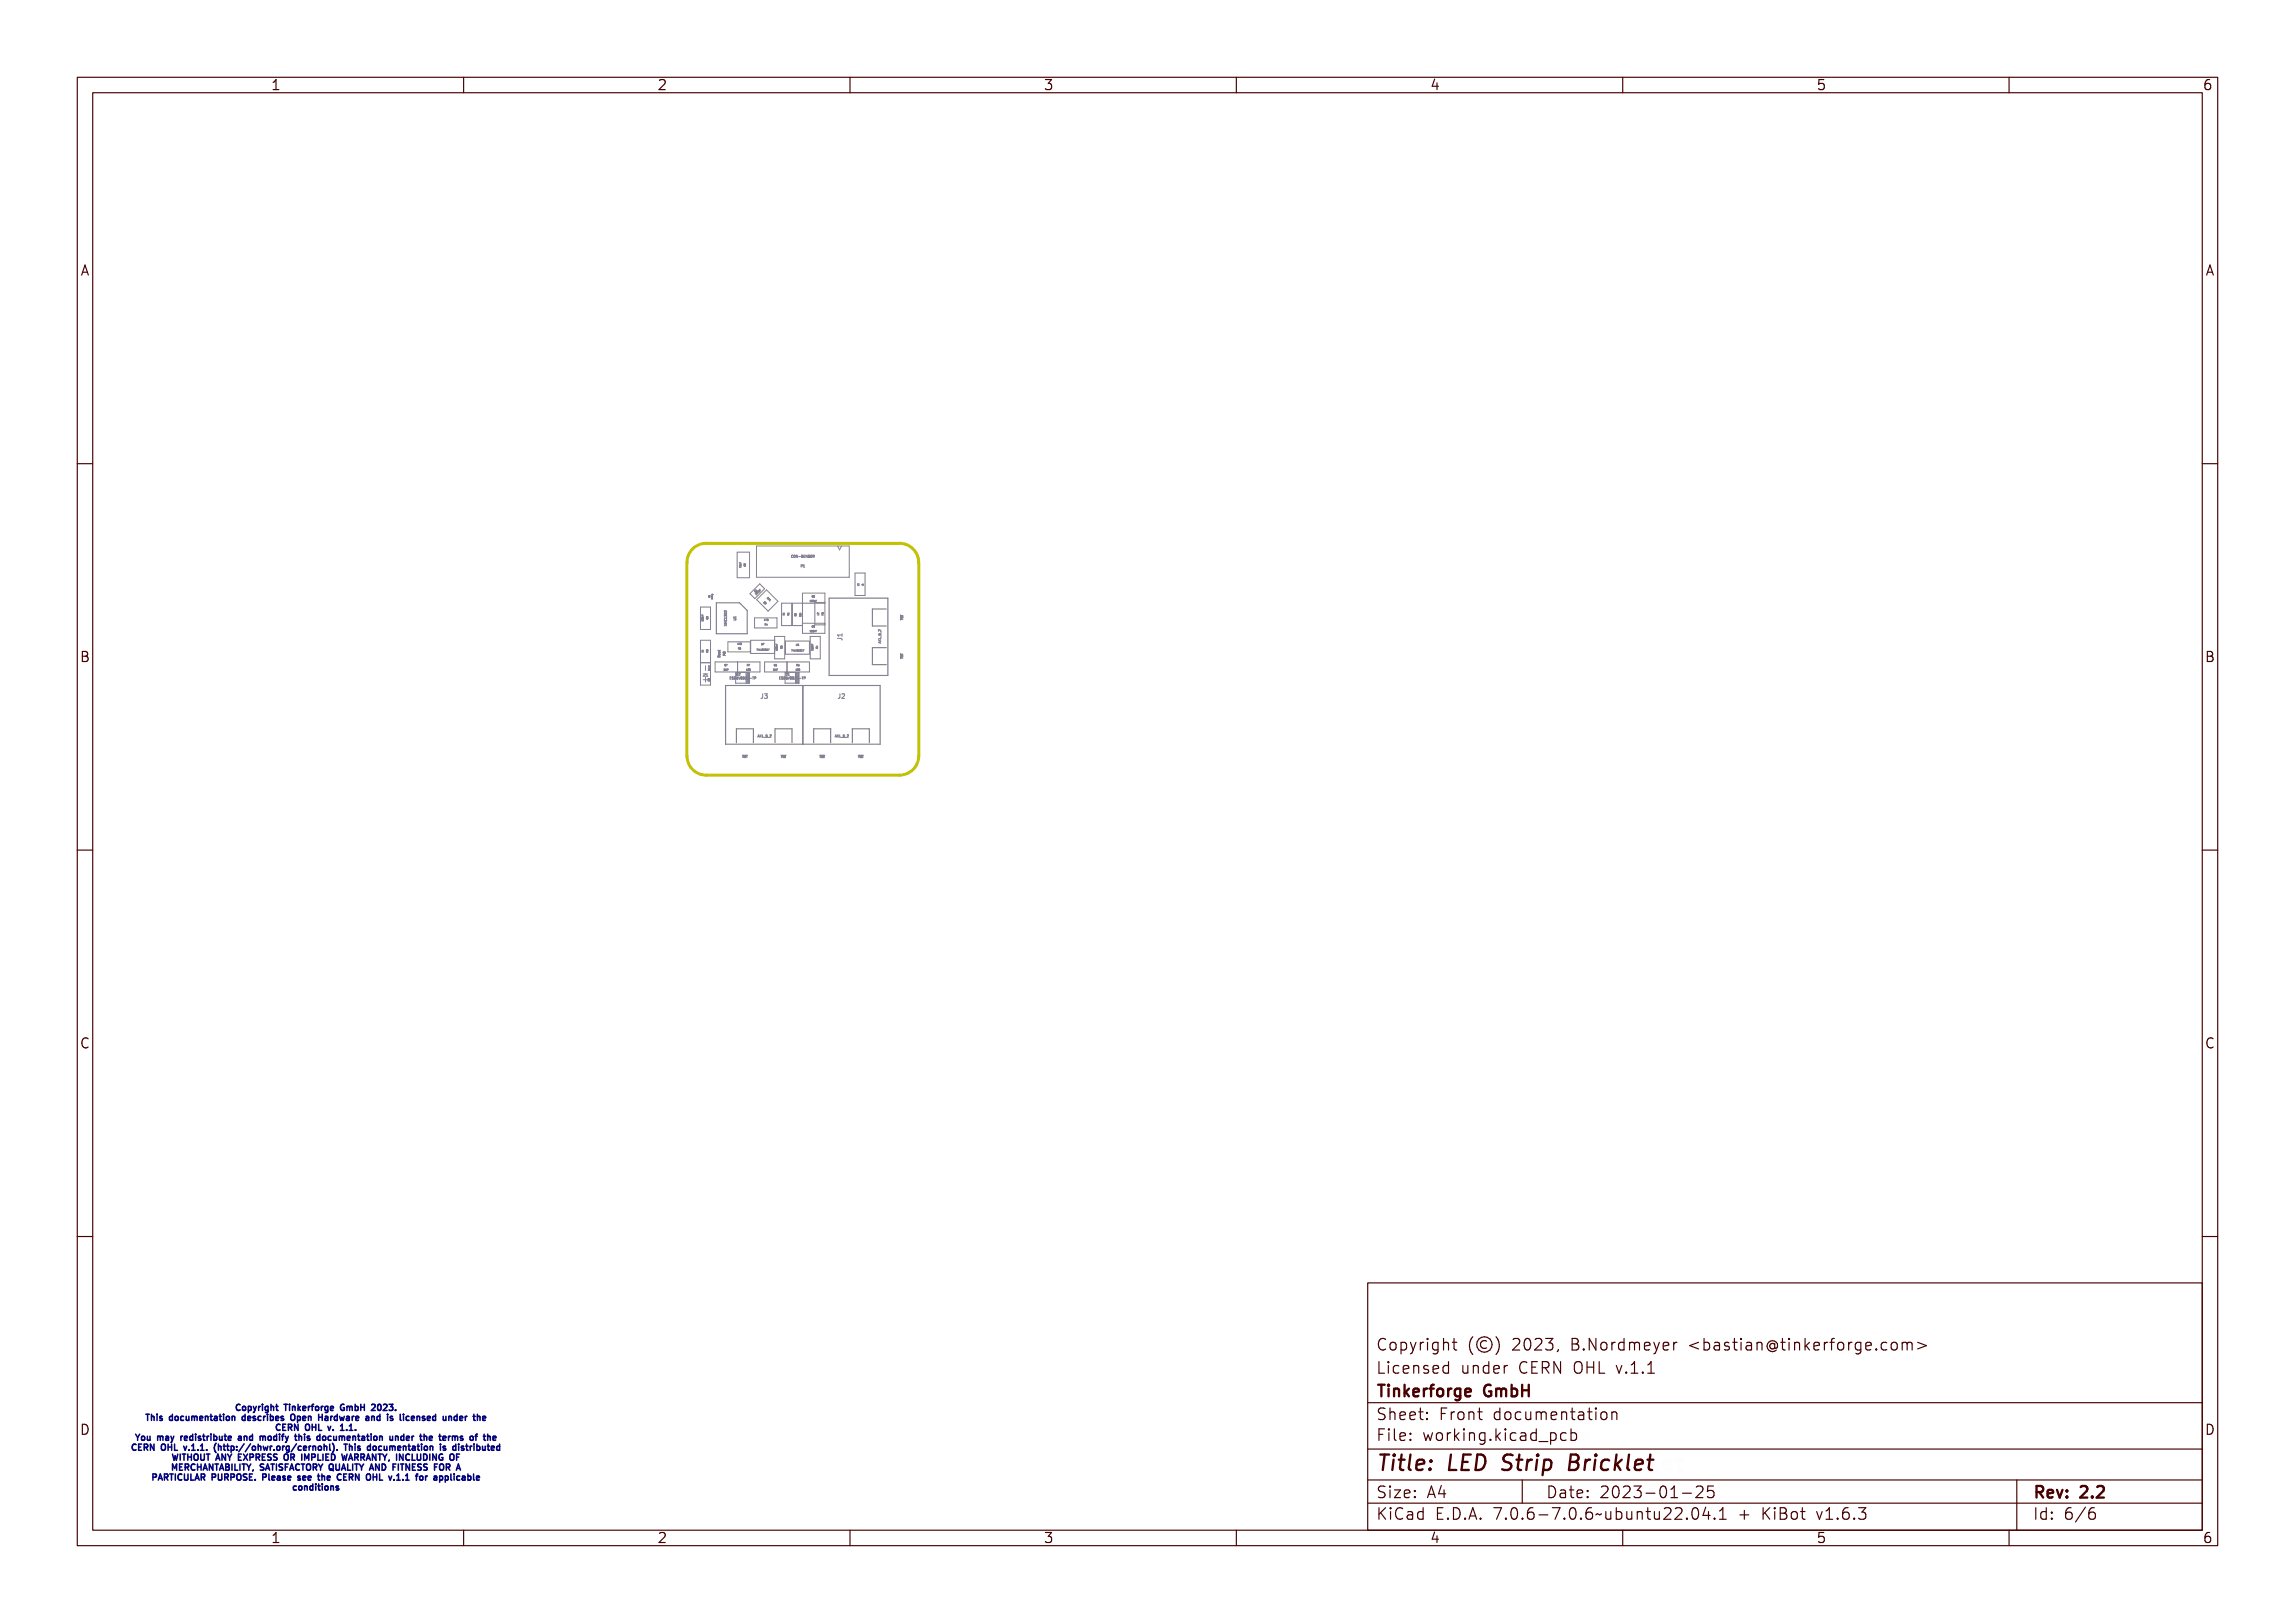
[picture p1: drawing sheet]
<svg xmlns="http://www.w3.org/2000/svg" width="297mm" height="210mm" viewBox="0 0 297 210" stroke-linecap="round" stroke-linejoin="round" font-family="sans-serif">
<defs><g id="words">
<text font-size="2.7" fill="#480000" x="178" y="190.3">Title: LED Strip Bricklet</text>
<g font-size="2" fill="#480000">
<text x="178" y="174.7">Copyright (©) 2023, B.Nordmeyer &lt;bastian@tinkerforge.com&gt;</text>
<text x="178" y="177.7">Licensed under CERN OHL v.1.1</text>
<text x="178" y="180.7">Tinkerforge GmbH</text>
<text x="178" y="183.7">Sheet: Front documentation</text>
<text x="178" y="186.5">File: working.kicad_pcb</text>
<text x="178" y="193.9">Size: A4</text>
<text x="178" y="196.6">KiCad E.D.A. 7.0.6-7.0.6~ubuntu22.04.1 + KiBot v1.6.3</text>
<text x="200" y="193.9">Date: 2023-01-25</text>
<text x="263" y="196.6">Id: 6/6</text>
<text x="263" y="193.9">Rev: 2.2</text>
</g>
<g font-size="1.7" fill="#480000">
<text x="35" y="11.7">1</text>
<text x="85" y="11.7">2</text>
<text x="135" y="11.7">3</text>
<text x="185" y="11.7">4</text>
<text x="235" y="11.7">5</text>
<text x="285" y="11.7">6</text>
<text x="10.5" y="35.7">A</text>
<text x="285.5" y="35.7">A</text>
<text x="10.5" y="85.6">B</text>
<text x="285.5" y="85.6">B</text>
<text x="10.5" y="135.7">C</text>
<text x="285.5" y="135.7">C</text>
<text x="10.5" y="185.6">D</text>
<text x="285.5" y="185.6">D</text>
<text x="35" y="199.7">1</text>
<text x="85" y="199.7">2</text>
<text x="135" y="199.7">3</text>
<text x="185" y="199.7">4</text>
<text x="235" y="199.7">5</text>
<text x="285" y="199.7">6</text>
</g>
<g font-size="1.1" fill="#000084">
<text x="19.1" y="183.8">This documentation describes Open Hardware and is licensed under the</text>
<text x="30.7" y="182.5">Copyright Tinkerforge GmbH 2023.</text>
<text x="35.8" y="185.1">CERN OHL v. 1.1.</text>
<text x="16.6" y="187.7">CERN OHL v.1.1. (http://ohwr.org/cernohl). This documentation is distributed</text>
<text x="17.5" y="186.4">You may redistribute and modify this documentation under the terms of the</text>
<text x="20.4" y="191.6">PARTICULAR PURPOSE. Please see the CERN OHL v.1.1 for applicable</text>
<text x="23.3" y="190.3">MERCHANTABILITY, SATISFACTORY QUALITY AND FITNESS FOR A</text>
<text x="23.9" y="189">WITHOUT ANY EXPRESS OR IMPLIED WARRANTY, INCLUDING OF</text>
<text x="37.7" y="192.9">conditions</text>
</g>
<g font-size=".8" fill="#848484">
<text x="98.4" y="90.4">J3</text>
<text x="108.4" y="90.4">J2</text>
</g>
<g font-size=".4" fill="#848484">
<text x="102.7" y="72.2">CON-SENSOR</text>
<text x="103.7" y="73.4">P1</text>
<text x="116.9" y="80.1" transform="rotate(-90 116.9 80.1)">P2</text>
<text x="94.7" y="87.9">ESD5V0D3B-TP</text>
<text x="95.3" y="87.4">D2</text>
<text x="101.1" y="87.9">ESD5V0D3B-TP</text>
<text x="101.7" y="87.4">D1</text>
<text x="116.9" y="85.1" transform="rotate(-90 116.9 85.1)">P4</text>
<text x="98.1" y="95.4">AKL_5_2</text>
<text x="108.1" y="95.4">AKL_5_2</text>
<text x="96.2" y="98">P7</text>
<text x="101.2" y="98">P6</text>
<text x="106.2" y="98">P5</text>
<text x="111.2" y="98">P3</text>
</g>
<g font-size=".3" fill="#848484">
<text x="97.8" y="76.6" transform="rotate(-45 97.8 76.6)">C1</text>
<text x="97.9" y="77" transform="rotate(-45 97.9 77)">220pF</text>
<text x="104.8" y="77.9">100nF</text>
<text x="105.1" y="77.3">C8</text>
<text x="95.5" y="83.4">470</text>
<text x="98.5" y="83.4">U7</text>
<text x="98.9" y="80.3">470</text>
<text x="99" y="80.9">R4</text>
<text x="101.2" y="83.9" transform="rotate(-90 101.2 83.9)">C5</text>
<text x="103" y="83.5">U6</text>
<text x="104.8" y="81.8">100nF</text>
<text x="105.1" y="81.2">C9</text>
<text x="106" y="79.6" transform="rotate(-90 106 79.6)">L2</text>
<text x="106.6" y="79.6" transform="rotate(-90 106.6 79.6)">FB</text>
<text x="91" y="84.4" transform="rotate(-90 91 84.4)">1k</text>
<text x="91.6" y="84.4" transform="rotate(-90 91.6 84.4)">R3</text>
<text x="91.8" y="88.1" transform="rotate(-90 91.8 88.1)">D3</text>
<text x="91.8" y="86.8" transform="rotate(-90 91.8 86.8)">blue</text>
<text x="93.7" y="86.8">DNP</text>
<text x="93.8" y="86.2">C7</text>
<text x="95.5" y="84">R5</text>
<text x="96.6" y="86.8">100</text>
<text x="96.7" y="86.2">R7</text>
<text x="98" y="84.2">74LVC1G17</text>
<text x="100.1" y="86.8">DNP</text>
<text x="100.2" y="86.2">C6</text>
<text x="100.6" y="84.1" transform="rotate(-90 100.6 84.1)">100nF</text>
<text x="102.5" y="84.3">74LVC1G17</text>
<text x="103" y="86.8">100</text>
<text x="103.1" y="86.2">R6</text>
</g>
</g></defs>
<g fill="none" stroke="#848484" stroke-width=".13">
<path d="M90.7 78.5h1.2v3h-1.2zM90.8 79.5v.1h.2M90.8 79.9v.1M90.8 79.9h.1M90.8 79.6l.2 .1h-.2zM90.8 80h.1M90.8 79.9l.2 .1zM90.9 79.8h.1M90.9 79.7v.1M90.9 79.7h.1l-.1 .1h.1h-.1zM90.9 79.5v.1M91 79.9h-.2"/>
<path d="M91 79.9h.1M91 80h-.1M91 80h.1M91 79.9v.1M91 79.7h-.1M91.4 80v.1M91.4 80h.1M91.4 80l.1 .1 .1-.1-.1 .1zM91.5 79.8h.1v.1v-.1l-.2 .1zM91.5 79.8h-.1v.1M91.5 79.8h.1M91.6 80h.1"/>
<path d="M91.6 79.8h.1M91.6 80v.1M91.6 79.8v.1M91.6 79.9h.1M91.7 77.1v.1M91.7 77.2v.1h.2M91.7 77.2h.1M91.8 77.2h-.1M91.8 77.1h-.1M91.8 77.2h.1M91.8 77.1l.1 .1zM91.8 77.2l.1 .1h-.1z"/>
<path d="M91.8 77.3h.1M91.8 77.2v.1M91.8 77.1h.1M91.8 77.1v.1M91.9 77.1h.1M91.9 77.1v.1M92.1 77.2h.1M92.1 77.4l.1 .1zM92.1 77.4l.1 .1h-.1zM92.1 77h.1v.1h-.1h.1zM92.1 76.9l.2 .1h-.2zM92.1 77.1h.1"/>
<path d="M92.1 77.3v.1M92.1 76.9h.1M92.1 77h.1M92.1 77.4h.1M92.1 76.9v.1M92.1 77h.1zM92.1 77.3h.1v.1zM92.1 77.2h.1h-.1zM92.2 77.3h.1M92.1 77.2h.1zM92.1 77.3h.1M92.2 77.3v.1"/>
<path d="M92.2 77.2h.1M92.2 77h.1M92.2 77.4h.1M92.2 77.1h.1M92.2 77v.1M92.2 76.9h.1M92.2 76.9l-.1 .1M92.3 76.9h.1M92.3 76.9v.1M93.7 79.4l.1 .1 .2-.1M93.7 79.4h.1M93.7 79.4l.1-.1 .2 .1"/>
<path d="M93.7 79l.1 .2M93.8 80l.2-.1v.2l-.2-.1v.1zM93.8 79.5a.14 .14 0 0 1 .1-.1 .14 .14 0 0 1 .1 .2h-.2zM93.8 79h-.1M93.8 79.7h.2v.2v-.2l-.1 .1-.1-.1v.1zM93.8 79.2l.2 .1v-.1v.2l-.2-.2v.2zM93.8 79.5h.2l-.2 .1zM94 79.6l-.2 .1-.1-.1v.2M94 79.6h.1M94 79.6v.2M94 80h-.3l.1 .1M94 79v.2l-.2-.2"/>
<path d="M94 79.4h.1M94 79.9v.2M95 79.8h.2v.1h-.2v.1zM95.2 79.8v.1M95.2 79.8h-.3l.1 .1M95.4 71.4h1.6v3.4h-1.6zM95.7 72.8v.1h.2M95.7 73.2h.1M95.7 73.3h.2v.1zM95.7 72.8l.2 .1h-.2zM95.7 73.2h.2M95.7 73.1v.1"/>
<path d="M95.7 73.1l.2 .1M95.7 73.2h.2zM95.8 73h.1v.1h-.1l.1-.1zM95.8 73h.1M95.8 72.8v.1M95.9 73.2h.1M95.9 73h.1M95.9 73h-.1M95.9 73.3v.1M95.9 73.4h-.2M96.3 73.2l.1 .1 .1-.1M96.3 73.2h.1"/>
<path d="M96.3 73h.1M96.3 73v.1M96.3 73.1v.1M96.3 73.1l.1 .1 .1-.1v.1h-.1zM96.3 73l.2 .1v-.1v.1l-.1-.1-.1 .1zM96.3 72.9l.2 .2v-.2M96.5 73.1v.1M96.5 73.2h.1M97.6 79.9h2.9v1.4h-2.9zM97.8 76.8h.1v.1h.1h-.1zM97.9 70.7h12v4h-12zM97.9 76.6h.1v.2l.1-.1-.1 .1z"/>
<path d="M97.9 77.6l1.3-1.3 1.5 1.5-1.3 1.3zM98 76.6l.2 .1zM98.1 76.5h.2v.1zM98.2 76.5h.1zM98.2 76.3h.1h.1v.2zM98.3 75.5l.7 .7-1.3 1.3-.7-.7zM98.8 78h.1M98.9 78h-.1M98.9 78v.1M98.9 78l.1-.1v.1l-.1 .1zM98.9 77.9h.1M98.9 77.9v.1"/>
<path d="M98.9 78.1h.1M98.9 77.9l.1 .1M98.9 78.1h.2v-.1l-.1 .1v.1zM99 78l-.1 .1M99 77.9h-.1M99 77.9h.1M99 78h.1M99 77.9v.1M99.1 78h.1M99.1 78l.1 .1M99.2 78.1h.1M99.2 78.1h-.2v.1"/>
<path d="M99.3 77.5l.1-.2 .1 .1-.1 .2v-.2zM99.3 77.4h.1M99.4 77.4l-.1 .1M99.4 77.4h.1M99.5 77.3h-.1l-.1 .1M99.5 77.3v.1M99.5 77.4h-.1M99.5 77.4h.1M99.5 77.5v.1M99.5 77.5h.1zM99.5 77.7l.2-.1-.1 .2zM99.5 77.4l.1 .2h-.2z"/>
<path d="M99.5 77.7l.1 .1M99.5 77.6h.1M99.6 77.6h.1M99.6 77.5v.1M99.6 77.5l-.1-.1-.1 .2M99.6 77.5h.1M99.7 77.6l-.1 .1M101.1 78h1.4v3h-1.4zM101.3 79.4h.2M101.3 79.5h.2v.1zM101.4 79.3h.1l-.1 .1h.1h-.2h.1zM101.4 79.3l.1 .1"/>
<path d="M101.5 79.5v.1M101.5 79.5h-.2l.1 .1M101.5 79.3l-.1 .1M101.9 79.3h.2v.1zM101.9 79.5v.1h.2M101.9 79.5h.2h-.1l.1 .1h-.2zM102 79.5h-.1M102 79.5h.1M102 79.4h.1M102 79.5v.1zM102 79.5v.1M102.1 79.5h-.1"/>
<path d="M102.1 79.3v.1M102.1 79.4h-.1M102.6 71.8a.14 .14 0 0 0-.2 .2 .14 .14 0 0 0 .2 .1M102.8 71.9h.1a.1 .1 0 0 0-.1 .1 .1 .1 0 0 0 .1 .1v.1a.15 .15 0 0 1-.2-.1 .15 .15 0 0 1 .1-.2zM102.9 79.6v.1h.2M102.9 79.5h.1M102.9 79.6h.1M102.9 79.6l.2-.1-.1 .1 .1 .1h-.2zM102.9 79.4l.2 .1v-.1v.1l-.2-.1v.1zM102.9 79.4h.1M102.9 79.4v.1M102.9 79.6l.1 .1z"/>
<path d="M102.9 79.4l.2 .1v-.1M103 79.6h.1M103 79.6v.1M103 71.9l.1 .1v.1zM103.1 79.6l-.1 .1M103.2 71.9l.2 .2v-.2v.3l-.2-.3v.3zM103.5 79.4h.2M103.5 79.5v.1M103.5 79.6h.1M103.5 79.7l.2-.1v.2zM103.5 79.5h.1M103.5 72l.1 .1z"/>
<path d="M103.5 79.7v.1M103.5 79.5l.2 .1zM103.5 79.8h.1M103.5 79.3h.2l-.1 .1h.1h-.2h.1zM103.5 79.3l.1 .1M103.6 79.5h.1M103.7 79.6h-.2M103.7 79.5h.1M103.7 79.7h-.2M103.7 79.7v.1M103.7 79.5v.1M103.7 79.3l-.1 .1"/>
<path d="M103.7 71.9h.2l-.2 .1a.11 .11 0 0 1 .2 .1 .11 .11 0 0 1-.2 0h.1l-.1-.1zM103.9 76.7h2.8v5.3h-2.8zM103.9 71.9h.2h-.1v.1h.1h-.1v.1l.1 .1h-.2zM104.2 71.9l.1 .2v-.2v.3l-.1-.3v.3zM104.4 71.9h.2l-.2 .1a.11 .11 0 0 1 .2 .1 .11 .11 0 0 1-.2 0h.2l-.2-.1zM104.7 71.9l.1 .1-.1 .1zM104.9 77.7h.1v.2h-.1zM104.9 71.9h.2l-.1 .1 .1 .2-.1-.2-.1 .2zM104.9 71.9l.1 .1h-.1zM105.1 77.7v.2zM105.2 71.8l.2 .1-.2 .1M105.2 77.7v.2z"/>
<path d="M105.3 72l.1 .1M105.4 77.7h.1v.2l-.1-.2v.2zM105.5 77.7h.1v.1v.1zM106.7 78h-1.2v2.9h1.2M106.7 78.1l-4.2-.1v3h1.4M108.4 70.7l.2 .4 .3-.4M110.6 74.1h1.4v3h-1.4zM111 75.8h.2v-.1v.1zM111 75.5h.2v.1zM111.2 75.5v.1M111.2 75.7v.1h-.2M111.2 75.6h-.2"/>
<path d="M111.6 75.6v.1M111.6 75.7h.1M111.6 75.6h.1M111.6 75.6l.2 .1zM111.7 75.6h.1M111.8 75.6v.1M111.8 75.7h-.1M116.6 79.5v.1l.3 .1h-.3v.1zM116.6 79.8l.1 .2a.11 .11 0 0 1 .1-.2 .11 .11 0 0 1 0 .2v-.2a.14 .14 0 0 1-.2 .2 .11 .11 0 0 1 0-.2zM90.7 82.8h1.2v5.9h-1.2zM90.7 85.7h1.2M90.8 80.1h.1"/>
<path d="M90.8 80.1v.1M90.8 80.2h.1M90.8 80.2h.2v.1zM90.8 80.1h.2zM90.9 80.1h-.1M90.9 80.1h.1M91 87.5l.3-.3 .3 .3zM91 88h.6M91 87.2h.6M91 80.1h.1M91 80.2h-.1M91 80.3v.1"/>
<path d="M91 80.3h-.2l.1 .1M91 80.1v.1M91.3 86.1v.7M91.3 87.7v.5M91.4 80.1h.1M91.4 80.1h.2M91.6 80.1h.1M91.6 86.5h.2zM91.7 86.3h.1l.1 .1h-.2h.1zM91.7 86.7l.1-.1v.1h-.2zM91.7 86.2h.1v.1h-.1zM91.7 86.2h.1z"/>
<path d="M92.5 85.6h5.9v1.4h-5.9zM92.9 84.9h.3v.1h-.3zM93 84.9v.1h-.1zM93 84.2h.2l-.2 .1zM93 84.1v.1M93 84.7h.1M93 84.9h.1M93 84.3h.2v.2h-.2zM93 84.3h.1M93 84.9v.1M93.1 84.9h.1v.1h-.3v-.1h.1M93.1 84.9h-.1"/>
<path d="M93.1 84.9l.1 .1h-.1zM93.2 84.6h-.2v.1M93.2 84.6v.1M93.2 84.1l-.3 .1M93.2 84.7h-.2M93.6 84.4v.1h.1M93.6 84.4h.3v.1l-.3 .1zM93.6 84.6h.1l.2 .2h-.3zM93.6 84.4h.1M93.7 84.7l.1 .1h-.2zM93.7 84.4h.1M93.7 84.5h.1"/>
<path d="M93.7 84.7h-.1v.1h.3M93.7 84.4v.1M93.7 84.7h.1M93.7 86.6h.1v.2h-.1zM93.7 84.7v.1M93.7 80.8l.3 .2M93.7 80.2l.1 .1M93.7 80.2h.1M93.7 84.5h.2M93.7 84.4h.2M93.8 86.6v.1zM93.8 80.6l.1 .1 .1-.1-.1 .1 .1 .1-.1-.1-.1 .1 .1-.1z"/>
<path d="M93.8 80.4h.2h-.2l.1 .1h-.1l.2 .1h-.2l.1-.1zM93.8 80.2h-.1M93.8 80.2a.1 .1 0 0 0 .1 .1 .1 .1 0 0 0 .1-.1 .14 .14 0 0 1-.1 .2 .14 .14 0 0 1-.1-.2zM93.8 80.3h.1M93.9 84.4h.1M93.9 84.5h.1M93.9 84.4v.1M93.9 86.6l.1 .1v-.1v.2l-.1-.2v.2zM94 80.2h.1M94 80.2l-.2 .1M94 80.8l-.3 .2M94 80.5h-.3l.2 .1-.2 .1h.3"/>
<path d="M94.1 86.6h.1l-.1 .2zM94.1 86.6v.1zM94.2 83.1h2.9v1.2h-2.9zM94.5 87.7h.1M94.6 87.6h-.1v.3h.1M94.7 87.6h.2h-.1v.1h.1l-.1 .1v.1h.1h-.2zM94.9 80.1h.3M95 80h.2v.2h-.2l.2-.1zM95 87.6h.1l-.1 .1a.11 .11 0 0 1 .2 .1 .11 .11 0 0 1-.2 .1l.1-.1-.1-.1zM95.2 87h1.8v1.4h-1.8zM95.2 80.2h-.3M95.2 80.1h.1"/>
<path d="M95.2 87.6a.15 .15 0 0 1 .2 .2 .15 .15 0 0 1-.2 .1zM95.2 80.2h.1M95.2 80.1v.1M95.2 87.6l.1 .1v.2zM95.4 85.6v1.4M95.5 87.6h.1l-.1 .1a.1 .1 0 0 1 .1 .1 .1 .1 0 0 1 0 .1 .1 .1 0 0 1-.2 0l.2-.1h-.1zM95.6 83.3l-.1 .1zM95.6 83.2v.2h-.1zM95.6 83.2h.2l-.1 .2v-.1zM95.7 87.6l.1 .3 .1-.3-.1 .3zM95.8 83.2l.1 .2zM96 87.6l.1 .1-.1 .2z"/>
<path d="M96.1 97.8h.2h-.1v.3l-.1-.3zM96.1 97.7h.1M96.2 87.6a.15 .15 0 0 1 .2 .2 .15 .15 0 0 1-.2 .1zM96.2 87.6l.1 .1v.2zM96.3 97.8h.2l-.2 .1a.11 .11 0 0 1 .2 .1 .11 .11 0 0 1-.2 0h.2l-.2-.1zM96.4 87.6l.2 .1-.1 .2h-.1l.1-.1v-.1zM96.5 97.8h.3h-.1v.3l-.1-.3zM96.5 87v1.4M96.6 86.6h.1l.1 .2h-.2zM96.7 87.6l.1 .1v.2h-.1zM96.7 87v1.4M96.7 87.8l.1 .1h-.1z"/>
<path d="M96.7 87.6l.1 .1h-.1zM96.8 87v1.4M96.8 86.6v.2zM96.9 87.8h.1zM97 87v1.4M97 86.6v.2zM97.1 87.6h.2h-.1v.3v-.3zM97.4 87.6l.2 .1-.2 .1v.1zM97.4 87.6l.1 .1-.1 .1zM97.6 87.6h.2M97.8 87.6h.1M97.8 87.6v.1h-.2"/>
<path d="M97.9 84h.1M98 84h.2l-.1 .2v-.2zM98.2 95.1l.1 .3v-.1l-.2 .1zM98.2 95.1l.1 .2h-.1zM98.3 84l-.1 .1zM98.3 84v.2l-.1-.1zM98.4 84v.2h.1h-.1zM98.4 95.1v.1l.2-.1-.1 .1 .1 .2-.2-.1v.1zM98.5 84l.1 .2v-.2v.2zM98.6 95.1l.1 .3h.1h-.2zM98.7 84h.1l-.1 .1 .1 .1h-.1zM98.8 95.5h.3z"/>
<path d="M98.8 84h.1l.1 .2h-.2zM98.9 85.6h5.9v1.4h-5.9zM99 84h.1h-.1v.2l.1-.1v.1l-.1-.1zM99 80.2l-.1 .1zM99 80.1v.2h-.1zM99.1 80.1h.1l-.1 .2 .1-.1zM99.1 95.1h.2l-.2 .1a.11 .11 0 0 1 .2 .1 .1 .1 0 0 1-.1 .1 .1 .1 0 0 1-.1 0l.1-.1h-.1zM99.2 84l.1 .2h-.1zM99.3 80.1v.2zM99.3 84h.1v.2v-.2zM99.3 95.5h.2zM99.4 84h.1v.2"/>
<path d="M99.6 95.1a.13 .13 0 0 1 .2 .1 .14 .14 0 0 1-.2 .2h.2h-.2l.1-.2zM100.1 86.6h.1v.2h-.1zM100.2 86.6v.1zM100.2 82.8h-3v1.8h3M100.2 82.4h1.4v2.9h-1.4zM100.3 86.6l.1 .1v-.1v.2l-.1-.2v.2zM100.4 84h.2v.1zM100.4 83.4l.2 .1h-.2zM100.4 83.9h.2zM100.4 83.7l.2 .1zM100.5 86.6h.1l-.1 .2zM100.5 86.6v.1z"/>
<path d="M100.5 83.5h.1l-.1 .1h.1h-.1zM100.9 87.7h.1M101 87.6h-.1v.3h.1M101.1 97.8h.2h-.1v.3l-.1-.3zM101.1 97.7h.1M101.1 87.6h.2h-.1v.1h.1l-.1 .1v.1h.1h-.2zM101.3 97.8h.2l-.2 .1a.11 .11 0 0 1 .2 .1 .11 .11 0 0 1-.2 0h.2l-.2-.1zM101.4 87.6h.1l-.1 .1a.11 .11 0 0 1 .2 .1 .11 .11 0 0 1-.2 .1l.1-.1-.1-.1zM101.5 97.8h.3h-.1v.3l-.1-.3zM101.6 87h1.8v1.4h-1.8zM101.6 87.6a.15 .15 0 0 1 .2 .2 .15 .15 0 0 1-.2 .1zM101.6 87.6l.1 .1v.2z"/>
<path d="M101.7 82.9h3v1.8h-3zM101.8 85.6v1.4M101.9 87.6h.1l-.1 .1a.1 .1 0 0 1 .1 .1 .1 .1 0 0 1 0 .1 .1 .1 0 0 1-.2 0l.2-.1h-.1zM102.1 87.6l.1 .3 .1-.3-.1 .3zM102.4 87.6l.1 .1-.1 .2zM102.4 84.1h.1M102.5 84.1h.2l-.1 .2v-.2zM102.6 87.6a.15 .15 0 0 1 .2 .2 .15 .15 0 0 1-.2 .1zM102.6 87.6l.1 .1v.2zM102.8 84.1l-.1 .1zM102.8 84.1v.2l-.1-.1zM102.8 87.6l.2 .1-.1 .2h-.1l.1-.1v-.1z"/>
<path d="M102.9 84.1v.2h.1h-.1zM102.9 87v1.4M103 84.1l.1 .2v-.2v.2zM103 86.6h.1l.1 .2h-.2zM103.1 87.6l.1 .1v.2h-.1zM103.1 87v1.4M103.1 87.8l.1 .1h-.1zM103.1 87.6l.1 .1h-.1zM103.2 87v1.4M103.2 84.1h.1l-.1 .1 .1 .1h-.1zM103.2 86.6v.2zM103.3 87.8h.1z"/>
<path d="M103.3 84.1h.1l.1 .2h-.2zM103.4 87v1.4M103.4 86.6v.2zM103.5 84.1h.1h-.1v.2l.1-.1v.1l-.1-.1zM103.5 87.6h.2h-.1v.3v-.3zM103.7 84.1l.1 .2h-.1zM103.8 87.6l.2 .1-.2 .1v.1zM103.8 84.1h.1v.2v-.2zM103.8 87.6l.1 .1-.1 .1zM103.9 80.6h2.8M103.9 84.1h.1v.2M104 87.6h.2l-.2 .1"/>
<path d="M104.8 82.4h1.4v2.9h-1.4zM104.9 81.6h.1v.2h-.1zM105 83.3v.1h.2M105 83.7h.1M105 83.9h.1M105 83.9v.1M105 83.7v.1M105 84h.1M105 83.8h.1M105 84h.2v.1zM105 83.4l.2 .1h-.2zM105 84.1l.1 .1"/>
<path d="M105 83.9h.2zM105 83.7l.2 .1zM105.1 84.2h.1M105.1 81.6v.2zM105.1 83.6h.1M105.1 83.5h.1l-.1 .1h.1h-.1zM105.1 83.3v.1M105.2 83.9h-.2M105.2 83.9h.1M105.2 83.7h-.2M105.2 83.7h.1M105.2 84.1v.1"/>
<path d="M105.2 84.1h-.2M105.2 83.9l-.2 .1M105.2 83.7l-.2 .1M105.2 83.5l-.1 .1M105.2 81.6v.2zM105.4 81.6h.1v.2l-.1-.2v.2zM105.5 81.6h.1v.1v.1zM105.6 83.8l.1 .1 .1-.1M105.6 83.8h.1M105.6 83.6l.2 .1zM105.6 83.8l.1 .1 .1-.1-.1 .1zM105.7 83.7h.1z"/>
<path d="M105.7 83.6h.1M105.7 83.6v.1h-.1M105.8 83.8h.1M106.1 97.8h.2h-.1v.3l-.1-.3zM106.1 97.7h.1M106.3 97.8h.2l-.2 .1a.11 .11 0 0 1 .2 .1 .11 .11 0 0 1-.2 0h.2l-.2-.1zM106.5 97.8h.3h-.1v.3l-.1-.3zM108.2 95.1l.1 .3v-.1l-.2 .1zM108.2 95.1l.1 .2h-.1zM108.4 82.6h.5l.1 .2M108.4 95.1v.1l.2-.1-.1 .1 .1 .2-.2-.1v.1zM108.4 82.5h.4a.17 .17 0 0 1 .2 .1 .17 .17 0 0 1-.1 .2 .13 .13 0 0 0 0-.1 .13 .13 0 0 0-.1-.1h-.3l-.1 .1z"/>
<path d="M108.4 82.1h.5l.1-.1v.3l-.1-.1h-.4v.1h-.1zM108.6 95.1l.1 .3h.1h-.2zM108.8 95.5h.3zM109 82v.3M109 82.2h-.6l.1 .1M109.1 95.1h.2l-.2 .1a.11 .11 0 0 1 .2 .1 .1 .1 0 0 1-.1 .1 .1 .1 0 0 1-.1 0l.1-.1h-.1zM109.3 95.5h.2zM109.6 95.1a.13 .13 0 0 1 .2 .1 .14 .14 0 0 1-.2 .2h.2h-.2l.1-.2zM111.1 97.8h.2h-.1v.3l-.1-.3zM111.1 97.7h.1M111.3 97.8h.2l-.2 .1a.11 .11 0 0 1 .2 .1 .11 .11 0 0 1-.2 0h.2l-.2-.1zM111.5 97.8h.3h-.1v.3l-.1-.3z"/>
<path d="M113.7 82.9h.3M113.7 82.8l.2 .1M113.7 82v.2h.1M113.7 83h.3h-.1l.1 .2zM113.7 82.7l.1 .1 .2-.1-.1 .2h.1h-.3h.1zM113.7 82.6h.3v-.1v.2zM113.7 82l.1 .2a.11 .11 0 0 1 .1-.2 .1 .1 0 0 1 .1 .1 .1 .1 0 0 1 0 .1l-.1-.1v.1h-.2zM113.7 81.6l.3 .1v-.2v.2l-.2-.1-.1 .1zM113.7 83.1l.2-.1v.1zM113.8 82.2h.1M113.9 83.1v.1M114 82h-.2v.2"/>
<path d="M114 82v.1M114 83l-.3 .1 .3 .1M114 82.8l-.2 .1M114 81.5v.2l-.2-.2-.1 .2M114 82.1v.1M114 82.5v.1h-.3M114 81.7v.2M114 82.2v.3M114.1 82.2v.3zM114.1 81.8v.2zM116.5 80.1v.1M116.5 85.1v.1"/>
<path d="M116.6 80v.1l.3 .1h-.3zM116.6 85v.1l.3 .1h-.3zM116.6 84.5v.1l.3 .1h-.3v.1zM116.6 84.8l.1 .2a.11 .11 0 0 1 .1-.2 .11 .11 0 0 1 0 .2v-.2a.14 .14 0 0 1-.2 .2 .11 .11 0 0 1 0-.2z"/>
<circle cx="90.9" cy="80" r=".09"/>
<circle cx="90.9" cy="80" r=".02"/>
<circle cx="91.8" cy="77.1" r=".03"/>
<circle cx="93.9" cy="79.5" r=".03"/>
<circle cx="95.8" cy="73.2" r=".09"/>
<circle cx="95.8" cy="73.2" r=".02"/>
<circle cx="98.1" cy="76.6" r=".1"/>
<circle cx="98.1" cy="76.6" r=".02"/>
<circle cx="98.9" cy="78" r=".04"/>
<circle cx="99" cy="77.9" r=".03"/>
<circle cx="103" cy="72" r=".13"/>
<circle cx="103.6" cy="79.6" r=".09"/>
<circle cx="103.6" cy="79.6" r=".02"/>
<circle cx="104.7" cy="72" r=".13"/>
<circle cx="105.1" cy="77.8" r=".09"/>
<circle cx="105.1" cy="77.8" r=".02"/>
<circle cx="105.2" cy="77.8" r=".09"/>
<circle cx="105.2" cy="77.8" r=".02"/>
<circle cx="111.7" cy="75.7" r=".09"/>
<circle cx="111.7" cy="75.7" r=".02"/>
<circle cx="90.9" cy="80.1" r=".09"/>
<circle cx="90.9" cy="80.1" r=".02"/>
<circle cx="91.8" cy="86.7" r=".05"/>
<circle cx="93.1" cy="84.5" r=".08"/>
<circle cx="93.1" cy="84.7" r=".08"/>
<circle cx="93.1" cy="84.5" r=".11"/>
<circle cx="93.1" cy="84.7" r=".11"/>
<circle cx="93.7" cy="84.5" r=".05"/>
<circle cx="93.8" cy="84.5" r=".06"/>
<circle cx="95.8" cy="83.3" r=".09"/>
<circle cx="95.9" cy="83.3" r=".02"/>
<circle cx="96" cy="87.7" r=".14"/>
<circle cx="96" cy="87.8" r=".03"/>
<circle cx="96.8" cy="86.7" r=".09"/>
<circle cx="96.8" cy="86.7" r=".02"/>
<circle cx="97" cy="86.7" r=".09"/>
<circle cx="97" cy="86.7" r=".02"/>
<circle cx="99.3" cy="80.2" r=".09"/>
<circle cx="99.3" cy="80.2" r=".02"/>
<circle cx="100.5" cy="83.8" r=".09"/>
<circle cx="100.5" cy="83.9" r=".09"/>
<circle cx="100.5" cy="83.9" r=".02"/>
<circle cx="100.5" cy="83.8" r=".02"/>
<circle cx="102.4" cy="87.7" r=".14"/>
<circle cx="102.4" cy="87.8" r=".03"/>
<circle cx="103.2" cy="86.7" r=".09"/>
<circle cx="103.2" cy="86.7" r=".02"/>
<circle cx="103.4" cy="86.7" r=".09"/>
<circle cx="103.4" cy="86.7" r=".02"/>
<circle cx="105.1" cy="81.7" r=".09"/>
<circle cx="105.1" cy="81.7" r=".02"/>
<circle cx="105.1" cy="83.8" r=".09"/>
<circle cx="105.1" cy="83.9" r=".09"/>
<circle cx="105.1" cy="83.9" r=".02"/>
<circle cx="105.1" cy="83.8" r=".02"/>
<circle cx="105.2" cy="81.7" r=".09"/>
<circle cx="105.2" cy="81.7" r=".02"/>
</g>
<path d="M92.7 78h3l1 1v3h-4zM107.3 77.4h7.6v10h-7.6zM114.7 78.8h-1.8v2.2h1.8M93.9 96.3v-7.6h20v7.6M93.9 96.3h20M95.3 96.1v-1.8h2.2v1.8M100.3 96.1v-1.8h2.2v1.8M103.9 88.7v7.6M105.3 96.1v-1.8h2.2v1.8M110.3 96.1v-1.8h2.2v1.8M114.7 83.8h-1.8v2.2h1.8" fill="none" stroke="#848484" stroke-width=".15"/>
<path d="M89.8 70.8l1-.4 .6-.1h25a2.5 2.5 0 0 1 2.5 2.5v25a2.5 2.5 0 0 1-2.5 2.5h-25a2.5 2.5 0 0 1-2.5-2.5v-25a2.5 2.5 0 0 1 .9-2z" fill="none" stroke="#c2c200" stroke-width=".38"/>
<g fill="none" stroke="#000084" stroke-width=".2">
<path d="M16.7 187l.2-.1 .2 .1v.1l-.1-.1a.29 .29 0 0 0-.3 .3 .29 .29 0 0 0 .4 .3v.1a.36 .36 0 0 1-.4-.1 .36 .36 0 0 1-.1-.5zM17.3 186.9h.5v.1h-.4v.2h.3v.1h-.3v.3h.4v.1h-.5zM17.5 185.6h.1l.2 .4 .2-.4h.1l-.2 .5v.3h-.1v-.3zM17.9 186.9h.2a.21 .21 0 0 1 .3 .2 .21 .21 0 0 1-.2 .2l.3 .4h-.1l-.3-.3h-.1v.3h-.1zM18 187h.1a.14 .14 0 0 1 .2 .1 .14 .14 0 0 1-.2 .2h-.1zM18.3 185.9a.28 .28 0 0 1 .4 .2 .28 .28 0 0 1-.4 .3zM18.4 186v-.1a.19 .19 0 0 1 .2 .2 .19 .19 0 0 1-.2 .2zM18.5 186.9h.2l.2 .7v-.7h.1v.8h-.1l-.3-.6v.6h-.1zM18.9 185.8h.1v.5h.1l.1-.1 .1-.4v.6v-.1a.19 .19 0 0 1-.3 .1 .19 .19 0 0 1-.1-.2zM19.1 183.1h.6h-.2v.7h-.1v-.7h-.3zM19.9 183h.1v.3a.19 .19 0 0 1 .2 0 .19 .19 0 0 1 .1 .2v.3h-.1v-.4l-.1-.1-.1 .1v.4h-.1zM19.9 187a.24 .24 0 0 1 .2-.1 .24 .24 0 0 1 .2 .2v.4a.24 .24 0 0 1-.2 .2 .24 .24 0 0 1-.3-.2z"/>
<path d="M20 187a.33 .33 0 0 1 .3 .3 .33 .33 0 0 1-.2 .3l-.2-.1zM20.1 185.8l.5 .1 .1 .5h-.1l-.1-.5-.1 .5-.1-.5-.1 .5h-.1zM20.2 190.8l-.4-.1v.8M20.2 191.1h-.4M20.5 186.9h.1v.3h.3v-.3h.1v.8h-.1v-.4h-.3v.4h-.1zM20.5 190.8h.2a.25 .25 0 0 1 .3 .3 .25 .25 0 0 1-.4 .2v.3h-.1zM20.5 183.3h.3v.5h.2h-.5h.2v-.5h-.2zM20.6 190.9h.1a.15 .15 0 0 1 .2 .1 .15 .15 0 0 1-.2 .2h-.1zM20.7 183h.1v.1h-.1zM20.8 185.9h.4l.1 .5h-.1v-.1a.2 .2 0 0 1-.3 .1 .2 .2 0 0 1-.1-.2 .2 .2 0 0 1 .2-.2h.2a.19 .19 0 0 0-.2-.1 .19 .19 0 0 0-.2 .1zM20.9 186.2l.2-.1a.13 .13 0 0 1 0 .2 .13 .13 0 0 1-.2 0zM21.2 186.9h.1v.7h.3v.1h-.4z"/>
<path d="M21.2 183.3h.3v.1v-.1a.12 .12 0 0 0-.2 0 .12 .12 0 0 0 0 .2 .22 .22 0 0 1 .3 .2 .22 .22 0 0 1-.4 .1v-.1a.14 .14 0 0 0 .2 .1 .14 .14 0 0 0 0-.2 .21 .21 0 0 1-.2-.1 .21 .21 0 0 1 0-.2zM21.3 190.8h.1l.3 .8h-.1l-.1-.2h-.3v.2h-.1zM21.4 190.9l.1 .4h-.2zM21.4 185.8h.1l.2 .5 .2-.5h.1l-.2 .5a.3 .3 0 0 1-.3 .3l.1-.2zM21.8 190.8h.2a.21 .21 0 0 1 .2 .1 .21 .21 0 0 1-.1 .3l.2 .4h-.1l-.2-.4h-.1v.4h-.1zM21.9 190.9h.1a.14 .14 0 0 1 .1 .1 .14 .14 0 0 1-.1 .2h-.1zM22.3 188.1l.2 .8 .2-.5 .1 .5 .2-.8M22.3 190.2v-.8l.3 .6 .3-.6v.8M22.3 190.8h.6v.1h-.2v.7h-.1v-.7h-.3zM22.4 187.1h.1l.1 .5 .2-.5h.1l-.2 .6h-.1zM22.4 183.3l.2-.1 .2 .1v-.3h.1v.8h-.1h-.1a.29 .29 0 0 1-.3-.1 .29 .29 0 0 1 0-.4zM22.5 183.4l.1-.1a.19 .19 0 0 1 .2 .3 .19 .19 0 0 1-.3 .1z"/>
<path d="M22.8 185.8l.2 .1a.15 .15 0 0 1 .1-.1 .15 .15 0 0 1 .1 .1 .19 .19 0 0 0-.2 0 .19 .19 0 0 0-.1 .2v.3h-.1zM23.1 190.8h.4v.1h-.2v.6h.2v.1h-.4v-.1h.1v-.6h-.1zM23.1 183.3a.28 .28 0 0 1 .4 .2 .28 .28 0 0 1-.4 .3zM23.2 183.4v-.1a.19 .19 0 0 1 .2 .3 .19 .19 0 0 1-.2 .1zM23.2 187.5h.1v.2h-.1zM23.3 188.1v.8M23.3 189.5h.2l.1 .4 .1-.4h.2v.8h-.1v-.7l-.2 .4-.2-.4v.7h-.1zM23.4 185.9l.3-.1 .2 .3h-.5a.22 .22 0 0 0 .2 .3 .22 .22 0 0 0 .2-.1 .29 .29 0 0 1-.4 .1 .29 .29 0 0 1 0-.5zM23.5 185.9h.2l.1 .2h-.4zM23.7 187l.3-.1v.7h.2v.1h-.5v-.1h.2v-.6l-.2 .1zM23.8 190.9l.2-.1h.2v.1h-.1a.29 .29 0 0 0-.3 .3 .29 .29 0 0 0 .4 .2v.1a.36 .36 0 0 1-.5 0 .36 .36 0 0 1 0-.5zM23.8 183.3l.2-.1 .2 .1v.1a.21 .21 0 0 0-.3 0 .21 .21 0 0 0 0 .3 .21 .21 0 0 0 .3 0 .24 .24 0 0 1-.4 .2 .24 .24 0 0 1-.1-.4z"/>
<path d="M23.9 188.2h.1l.1 .6 .1-.4h.1l.1 .4 .1-.6h.1l-.2 .8h-.1l-.1-.5-.1 .5h-.1zM24 189.5h.5v.1h-.4v.2h.4v.1h-.4v.3h.4v.1h-.5zM24.1 185.9l.1-.1 .2 .1v-.3h.1v.8l-.1-.1-.1 .1a.29 .29 0 0 1-.3-.1 .29 .29 0 0 1 .1-.4zM24.1 186l.1-.1a.19 .19 0 0 1 .2 .2 .19 .19 0 0 1-.3 .2zM24.3 190.8h.1v.5a.14 .14 0 0 0 .2 .2 .14 .14 0 0 0 .1-.2v-.5h.1v.5a.25 .25 0 0 1-.2 .3 .25 .25 0 0 1-.3-.3zM24.3 183.3h.1v.4l.2 .1 .1-.1v-.4h.1v.5l-.1-.1a.19 .19 0 0 1-.2 .1 .19 .19 0 0 1-.2-.2zM24.5 187.5h.1v.2h-.1zM24.6 189.5h.3a.21 .21 0 0 1 .2 .2 .21 .21 0 0 1-.1 .2l.2 .4h-.1l-.3-.3h-.1v.3h-.1zM24.7 188.2h.4v.1h-.2v.6h.2v.1h-.4v-.1h.1v-.6h-.1zM24.7 185.8h.2v.5h.2v.1h-.4v-.1h.1v-.4h-.1zM24.7 189.6h.2a.14 .14 0 0 1 .1 .1 .14 .14 0 0 1-.1 .2h-.2zM24.8 185.6h.1v.1h-.1z"/>
<path d="M24.9 183.3h.5l.1 .5h-.1l-.1-.5-.1 .5-.1-.5-.1 .5h-.1zM25 190.8h.1v.7h.4v.1h-.5zM25 187l.3-.1v.7h.2v.1h-.5v-.1h.2v-.6l-.2 .1zM25.2 188.2h.6v.1h-.2v.7h-.1v-.7h-.3zM25.4 189.6l.2-.1h.2v.1h-.1a.29 .29 0 0 0-.3 .3 .29 .29 0 0 0 .4 .2v.1a.36 .36 0 0 1-.5 0 .36 .36 0 0 1 0-.5zM25.4 185.9h.3h-.1a.12 .12 0 0 0-.1 0 .12 .12 0 0 0-.1 .1 .22 .22 0 0 1 .3 .3 .22 .22 0 0 1-.3 .1v-.1a.14 .14 0 0 0 .1 .1 .14 .14 0 0 0 .1-.2 .21 .21 0 0 1-.2-.1 .21 .21 0 0 1 0-.2zM25.7 183.3h.3l.1 .2-.4 .1a.22 .22 0 0 0 .1 .2 .22 .22 0 0 0 .3-.1 .29 .29 0 0 1-.5 .1 .29 .29 0 0 1 .1-.5zM25.7 183.4l.2-.1 .1 .2h-.3zM25.8 187.5h.1v.2h-.1zM25.8 190.8h.1l.2 .8h-.1v-.2h-.3v.2h-.2zM25.8 190.9l.2 .4h-.3zM25.9 188.2h.1v.3h.3v-.3h.1v.8h-.1v-.4h-.3v.4h-.1z"/>
<path d="M25.9 189.5h.1v.3h.3v-.3h.1v.8h-.1v-.4h-.3v.4h-.1zM26.1 185.7h.1v.1h.2v.1h-.2v.4h.2v.1h-.3v-.5h-.2v-.1h.2zM26.2 190.8h.3a.21 .21 0 0 1 .2 .1 .21 .21 0 0 1-.1 .3l.2 .4h-.1l-.3-.4h-.1v.4h-.1zM26.3 183.3h.1a.19 .19 0 0 1 .2 0 .19 .19 0 0 1 .1 .2v.3h-.1v-.4l-.1-.1-.1 .1v.4h-.1zM26.3 190.9h.2a.14 .14 0 0 1 .1 .1 .14 .14 0 0 1-.1 .2h-.2zM26.6 188.3a.24 .24 0 0 1 .3-.1 .24 .24 0 0 1 .1 .2l.1 .2a.31 .31 0 0 1-.3 .4l-.2-.2zM26.7 185.8l.1 .1a.15 .15 0 0 1 .2-.1 .15 .15 0 0 1 .1 .1 .19 .19 0 0 0-.2 0 .19 .19 0 0 0-.1 .2v.3h-.1zM26.7 188.3a.33 .33 0 0 1 .3 .3 .33 .33 0 0 1-.2 .3l-.1-.2zM26.7 189.5h.2l.2 .8h-.1l-.1-.2h-.2l-.1 .2h-.1zM26.8 189.6l.1 .4h-.2zM27 183.1h.1v.2h.2h-.2v.4l.2 .1h-.2l-.1-.5h-.1h.1zM27.2 186.9h.1a.91 .91 0 0 0 0 .9 .65 .65 0 0 1-.1-.9z"/>
<path d="M27.2 189.5h.1l.3 .6v-.6h.1v.8h-.1l-.3-.7v.7h-.1zM27.2 188.2h.1v.5a.14 .14 0 0 0 .1 .2 .14 .14 0 0 0 .2-.2v-.5h.1v.5a.25 .25 0 0 1-.3 .3 .25 .25 0 0 1-.2-.3zM27.3 185.8h.2v.5h.2v.1h-.5v-.1h.2v-.4h-.1zM27.4 185.6h.1v.1h-.1zM27.5 186.9h.1v.3a.19 .19 0 0 1 .3-.1 .19 .19 0 0 1 .1 .2v.4h-.1v-.4l-.1-.1-.1 .1-.1 .4h-.1zM27.6 190.8h.2a.25 .25 0 0 1 .2 .3 .25 .25 0 0 1-.3 .2v.3h-.1zM27.6 183.3h.4v.5h-.1v-.1a.2 .2 0 0 1-.3 .1 .2 .2 0 0 1-.1-.2 .2 .2 0 0 1 .3-.1h.1a.19 .19 0 0 0-.1-.2 .19 .19 0 0 0-.2 .1zM27.7 183.6l.1-.1a.15 .15 0 0 1 0 .3 .13 .13 0 0 1-.2-.1zM27.7 190.9h.1a.15 .15 0 0 1 .1 .1 .15 .15 0 0 1-.1 .2h-.1zM27.8 188.2h.6v.1h-.3v.7h-.1v-.7h-.2zM27.8 189.5h.6v.1h-.3v.7h-.1v-.7h-.2zM27.9 185.6h.1v.3a.25 .25 0 0 1 .3 .2 .25 .25 0 0 1-.3 .2l-.1 .1z"/>
<path d="M28 186v-.1a.19 .19 0 0 1 .2 .2 .19 .19 0 0 1-.2 .2zM28.2 190.8h.1v.5a.14 .14 0 0 0 .1 .2 .14 .14 0 0 0 .1-.2v-.5h.2v.5a.25 .25 0 0 1-.3 .3 .25 .25 0 0 1-.2-.3zM28.3 183.1h.1v.2h.2h-.2v.4l.2 .1h-.2l-.1-.5h-.1h.1zM28.3 187h.1v.1h.2v.1h-.2v.4l.2 .1h-.2l-.1-.5h-.1v-.1h.1zM28.5 185.8h.1v.5h.1l.2-.1v-.4h.1v.6l-.1-.1a.19 .19 0 0 1-.3 .1 .19 .19 0 0 1-.1-.2zM28.7 189.5h.1l.2 .8h-.1v-.2h-.3l-.1 .2h-.1zM28.7 189.6l.1 .4h-.2zM28.8 190.8h.2a.21 .21 0 0 1 .3 .1 .21 .21 0 0 1-.2 .3l.3 .4h-.1l-.3-.4h-.1v.4h-.1zM28.9 183.3h.2v.5h.2h-.5h.2v-.5h-.1zM28.9 190.9h.1a.14 .14 0 0 1 .2 .1 .14 .14 0 0 1-.2 .2h-.1zM29 187v.1h.3v.1h-.3l.1 .4 .2 .1h-.3v-.5h-.2v-.1h.2zM29 183h.1v.1h-.1z"/>
<path d="M29.1 189.5h.3a.19 .19 0 0 1 .2 .1 .19 .19 0 0 1-.1 .3 .21 .21 0 0 1 .1 .2 .21 .21 0 0 1-.2 .2h-.3zM29.2 189.9h.2a.14 .14 0 0 1 .1 .1 .14 .14 0 0 1-.1 .2h-.2zM29.2 189.6h.2a.12 .12 0 0 1 .1 .1 .12 .12 0 0 1-.1 .1h-.2zM29.3 185.7h.1v.1h.2v.1h-.2v.4h.2v.1h-.3v-.5h-.2v-.1h.2zM29.3 188.2h.1l.3 .8h-.1l-.1-.2h-.3v.2h-.1zM29.4 188.3l.1 .4h-.2zM29.5 187.1l.1 .1a.25 .25 0 0 1 .3 .2 .25 .25 0 0 1-.3 .2v.3h-.1zM29.5 190.8h.2a.25 .25 0 0 1 .3 .3 .25 .25 0 0 1-.4 .2v.3h-.1zM29.5 183.3a.28 .28 0 0 1 .4 .2 .28 .28 0 0 1-.4 .3zM29.6 183.4v-.1a.19 .19 0 0 1 .2 .3 .19 .19 0 0 1-.2 .1zM29.6 190.9h.1a.15 .15 0 0 1 .2 .1 .15 .15 0 0 1-.2 .2h-.1zM29.6 187.2a.19 .19 0 0 1 .2 .2 .19 .19 0 0 1-.2 .2z"/>
<path d="M29.8 188.2h.1l.3 .7v-.7h.1v.8h-.2l-.2-.7v.7h-.1zM29.8 189.5h.4v.1h-.1v.6h.1v.1h-.4v-.1h.2v-.6h-.2zM29.8 185.9l.3-.1 .2 .3h-.4a.22 .22 0 0 0 .1 .3 .22 .22 0 0 0 .2-.1 .29 .29 0 0 1-.4 .1 .29 .29 0 0 1 0-.5zM29.9 185.9h.2l.1 .2h-.3zM30.1 183.3h.1a.19 .19 0 0 1 .2 0 .19 .19 0 0 1 .2 .2v.3h-.1v-.4l-.2-.1-.1 .1v.4h-.1zM30.1 190.9a.25 .25 0 0 1 .3-.1 .25 .25 0 0 1 .2 .2v.4a.24 .24 0 0 1-.3 .2 .24 .24 0 0 1-.2-.2zM30.3 190.9a.33 .33 0 0 1 .2 .3 .33 .33 0 0 1-.2 .3l-.1-.2zM30.3 187.1h.1v.2h-.1zM30.3 187.5h.1v.2h-.1zM30.3 188.2h.2l.2 .4 .1-.4h.2l-.3 .4v.4h-.1v-.4zM30.4 189.5h.1v.7h.4v.1h-.5zM30.8 190.8h.2h.2l-.1 .1a.16 .16 0 0 0-.2-.1 .16 .16 0 0 0-.1 .2 .16 .16 0 0 0 .2 .1 .24 .24 0 0 1 .1 .4 .24 .24 0 0 1-.4-.1 .18 .18 0 0 0 .3 .1 .18 .18 0 0 0 0-.3 .25 .25 0 0 1-.2-.1 .25 .25 0 0 1 0-.3z"/>
<path d="M30.8 181.9l.2-.1h.2v.1h-.1a.29 .29 0 0 0-.3 .3 .29 .29 0 0 0 .4 .2v.1a.36 .36 0 0 1-.4-.1 .36 .36 0 0 1-.1-.4zM31.1 189.5h.4v.1h-.2v.6h.2v.1h-.4v-.1h.1v-.6h-.1zM31.1 185.9h.4v.5h-.1v-.1a.2 .2 0 0 1-.2 .1 .2 .2 0 0 1-.2-.2 .2 .2 0 0 1 .3-.2h.1a.19 .19 0 0 0-.1-.1 .19 .19 0 0 0-.2 .1zM31.1 186.9h.1l-.4 .9h-.1zM31.2 186.2l.1-.1a.13 .13 0 0 1 0 .2 .13 .13 0 0 1-.2 0zM31.4 190.8h.5v.1h-.4v.2h.3v.1h-.3v.3h.4v.1h-.5zM31.4 183.3l.2-.1 .1 .1v-.3h.1v.8h-.1a.29 .29 0 0 1-.4-.1 .29 .29 0 0 1 .1-.4zM31.4 182a.29 .29 0 0 1 .5 .3 .28 .28 0 0 1-.5 .2zM31.5 183.4v-.1a.19 .19 0 0 1 .2 .3 .19 .19 0 0 1-.2 .1zM31.5 182.1v-.1a.21 .21 0 0 1 .3 .3 .19 .19 0 0 1-.3 .1zM31.6 189.5h.6v.1h-.2v.7h-.1v-.7h-.3zM31.7 185.8h.1v.1a.19 .19 0 0 1 .2-.1 .19 .19 0 0 1 .2 .3v.3h-.1v-.4l-.2-.1-.1 .1v.4h-.1z"/>
<path d="M31.7 188.2h.5v.1h-.4v.2h.4v.1h-.4v.3h.4v.1h-.5zM31.8 186.9h.1l-.5 .9h-.1zM32 182h.1a.25 .25 0 0 1 .4 .3 .25 .25 0 0 1-.4 .2v.3h-.1zM32.1 187.2a.28 .28 0 0 1 .4 .2 .28 .28 0 0 1-.4 .2zM32.1 183.3h.3l.1 .2-.4 .1a.22 .22 0 0 0 .1 .2 .22 .22 0 0 0 .3-.1 .29 .29 0 0 1-.5 .1 .29 .29 0 0 1 .1-.5zM32.1 187.2h.1a.19 .19 0 0 1 .2 .2 .19 .19 0 0 1-.3 .2zM32.2 183.4l.1-.1 .1 .2h-.3zM32.2 182.1v-.1a.19 .19 0 0 1 .2 .3 .19 .19 0 0 1-.2 .1zM32.2 191.4h.1v.2h-.1zM32.3 189.5h.1l.2 .3 .2-.3h.1l-.3 .4v.4h-.1v-.4zM32.3 188.2h.1l.2 .3 .2-.3h.1l-.3 .4 .3 .4h-.1l-.2-.3-.2 .3h-.1l.2-.4zM32.4 185.9l.1-.1 .2 .1v-.3h.1v.8l-.1-.1-.1 .1a.29 .29 0 0 1-.3-.1 .29 .29 0 0 1 .1-.4z"/>
<path d="M32.4 186l.1-.1a.19 .19 0 0 1 .2 .2 .19 .19 0 0 1-.3 .2zM32.6 182h.1l.2 .4 .2-.4h.1l-.2 .4a.3 .3 0 0 1-.3 .4l.2-.3zM32.7 186.9h.1v.3a.19 .19 0 0 1 .2-.1 .19 .19 0 0 1 .1 .2v.4h-.1v-.4l-.1-.1-.1 .1v.4h-.1zM32.7 183.3h.4v.1l-.1-.1a.12 .12 0 0 0-.2 0 .12 .12 0 0 0 0 .2 .22 .22 0 0 1 .3 .2 .22 .22 0 0 1-.4 .1v-.1a.14 .14 0 0 0 .2 .1 .14 .14 0 0 0 .1-.2 .21 .21 0 0 1-.3-.1 .21 .21 0 0 1 0-.2zM33 188.2h.2a.25 .25 0 0 1 .3 .3 .25 .25 0 0 1-.4 .2v.3h-.1zM33.1 188.3h.1a.15 .15 0 0 1 .2 .1 .15 .15 0 0 1-.2 .2h-.1zM33.2 190.1h.1v.1l-.2 .2zM33.2 187.1h.1l.1 .5 .1-.3h.1l.1 .3 .1-.5h.1l-.2 .6h-.1l-.1-.3-.1 .3h-.1zM33.3 190.8h.2a.25 .25 0 0 1 .3 .3 .25 .25 0 0 1-.4 .2v.3h-.1zM33.4 183.3l.2-.1 .2 .1v.1a.21 .21 0 0 0-.3 0 .21 .21 0 0 0 0 .3 .21 .21 0 0 0 .3 0 .24 .24 0 0 1-.3 .2 .24 .24 0 0 1-.2-.4zM33.4 182h.1a.15 .15 0 0 1 .2-.1 .15 .15 0 0 1 .1 .2 .19 .19 0 0 0-.2 0 .19 .19 0 0 0-.1 .2v.2h-.1zM33.4 190.9h.1a.15 .15 0 0 1 .2 .1 .15 .15 0 0 1-.2 .2h-.1z"/>
<path d="M33.6 185.8l.5 .1v.5h-.1v-.5l-.1 .5h-.1l-.1-.5v.5h-.1zM33.6 188.2h.2a.21 .21 0 0 1 .3 .2 .21 .21 0 0 1-.2 .2l.3 .4h-.1l-.3-.3h-.1v.3h-.1zM33.7 188.3h.1a.14 .14 0 0 1 .2 .1 .14 .14 0 0 1-.2 .2h-.1zM33.9 190.7h.3v.7l.2 .1v.1l-.3-.1v-.7h-.2zM34 182h.2v.5h.2h-.5h.2v-.5h-.1zM34 183.3h.2a.15 .15 0 0 1 .1-.1 .15 .15 0 0 1 .2 .2 .19 .19 0 0 0-.3 0 .19 .19 0 0 0-.1 .1v.3h-.1zM34 187.1l.2 .1a.15 .15 0 0 1 .1-.1 .15 .15 0 0 1 .2 .1 .19 .19 0 0 0-.3 0 .19 .19 0 0 0-.1 .2v.3h-.1zM34.1 181.7h.1v.2h-.1zM34.3 188.2h.4v.1h-.3v.2h.3v.1h-.3v.3h.3v.1h-.4zM34.3 185.9a.28 .28 0 0 1 .4 .2 .28 .28 0 0 1-.4 .3zM34.3 189.5h.2h.2v.1a.16 .16 0 0 0-.2-.1 .16 .16 0 0 0-.1 .2 .16 .16 0 0 0 .1 .1 .24 .24 0 0 1 .2 .4 .24 .24 0 0 1-.4-.1 .18 .18 0 0 0 .2 .1 .18 .18 0 0 0 .1-.2 .25 .25 0 0 1-.3-.2 .25 .25 0 0 1 0-.3zM34.4 186v-.1a.19 .19 0 0 1 .2 .2 .19 .19 0 0 1-.2 .2z"/>
<path d="M34.6 182h.4v.5a.22 .22 0 0 1-.1 .3 .22 .22 0 0 1-.3-.1 .19 .19 0 0 0 .3 0 .19 .19 0 0 0 0-.2 .29 .29 0 0 1-.3-.1 .29 .29 0 0 1 0-.4zM34.6 183.3h.3v.5h.2h-.5h.2v-.5h-.2zM34.6 191.1l.3-.1 .2 .3h-.4a.22 .22 0 0 0 .1 .2 .22 .22 0 0 0 .3-.1 .29 .29 0 0 1-.5 .1 .29 .29 0 0 1 0-.4zM34.7 182.1v-.1a.19 .19 0 0 1 .2 .3 .19 .19 0 0 1-.2 .1zM34.7 191.1h.2l.1 .1h-.3zM34.7 187.5h.2v.2h-.2zM34.8 183h.1v.1h-.1zM34.9 185.9l.2-.1 .2 .1v-.3h.1v.8l-.1-.1-.1 .1a.29 .29 0 0 1-.3-.1 .29 .29 0 0 1 0-.4zM35 188.3l.2-.1h.1v.1a.16 .16 0 0 0-.2-.1 .16 .16 0 0 0-.1 .2 .16 .16 0 0 0 .2 .1 .25 .25 0 0 1 .1 .5 .24 .24 0 0 1-.4-.2 .18 .18 0 0 0 .3 .1 .18 .18 0 0 0 0-.2 .25 .25 0 0 1-.3-.1 .25 .25 0 0 1 .1-.3zM35 186l.1-.1a.19 .19 0 0 1 .2 .2 .19 .19 0 0 1-.3 .2zM35.1 189.5h.1l.2 .8h-.1v-.2h-.3l-.1 .2h-.1zM35.1 189.6l.1 .4h-.2z"/>
<path d="M35.2 181.7h.1v.4a.19 .19 0 0 1 .3-.1 .19 .19 0 0 1 .1 .2v.3h-.1v-.4l-.1-.1-.2 .1v.4h-.1zM35.2 183h.1v.3a.25 .25 0 0 1 .4 .2 .25 .25 0 0 1-.4 .3h-.1zM35.2 191l.4 .1 .1 .5h-.1v-.1a.2 .2 0 0 1-.3 .1 .2 .2 0 0 1-.1-.3 .2 .2 0 0 1 .3-.1h.1a.19 .19 0 0 0-.2-.2 .19 .19 0 0 0-.2 .1zM35.3 187.2a.28 .28 0 0 1 .4 .2 .28 .28 0 0 1-.4 .2zM35.3 191.3h.2a.13 .13 0 0 1 0 .2 .13 .13 0 0 1-.2-.1zM35.3 187.2h.1a.19 .19 0 0 1 .2 .2 .19 .19 0 0 1-.3 .2zM35.4 183.4v-.1a.19 .19 0 0 1 .2 .3 .19 .19 0 0 1-.2 .1zM35.5 189.5h.6v.1h-.3v.7h-.1v-.7h-.2zM35.6 185.8h.2v.5h.2v.1h-.5v-.1h.2v-.4h-.1zM35.6 188.3l.2-.1h.2l-.1 .1a.16 .16 0 0 0-.2-.1 .16 .16 0 0 0-.1 .2 .16 .16 0 0 0 .2 .1 .27 .27 0 0 1 .2 .5 .27 .27 0 0 1-.5-.2 .18 .18 0 0 0 .3 .1 .18 .18 0 0 0 .1-.2 .25 .25 0 0 1-.3-.1 .25 .25 0 0 1 0-.3zM35.7 185.6h.1v.1h-.1zM35.9 183.3h.3l.2 .2-.5 .1a.22 .22 0 0 0 .2 .2 .22 .22 0 0 0 .2-.1 .29 .29 0 0 1-.4 .1 .29 .29 0 0 1 0-.5z"/>
<path d="M35.9 184.4l.3-.1 .1 .1v.1l-.1-.1a.29 .29 0 0 0-.3 .4 .29 .29 0 0 0 .4 .2v.1a.36 .36 0 0 1-.4-.1 .36 .36 0 0 1 0-.4zM35.9 191h.4v.1h-.1a.12 .12 0 0 0-.2-.1 .12 .12 0 0 0 0 .2 .22 .22 0 0 1 .3 .2 .22 .22 0 0 1-.4 .2v-.1a.14 .14 0 0 0 .2 0 .14 .14 0 0 0 .1-.2 .21 .21 0 0 1-.3 0 .21 .21 0 0 1 0-.3zM36 187.1l.1 .1a.15 .15 0 0 1 .2-.1 .15 .15 0 0 1 .1 .1 .19 .19 0 0 0-.2 0 .19 .19 0 0 0-.1 .2v.3h-.1zM36 183.4l.2-.1 .1 .2h-.4zM36 181.8h.1v.2h.2h-.2v.4l.2 .1h-.3v-.5h-.2h.2zM36.2 185.8h.2v-.2h.2v.1h-.1l-.1 .1h.2v.1h-.2v.5v-.5h-.2zM36.2 189.5h.4v.1h-.1v.6h.1v.1h-.4v-.1h.2v-.6h-.2zM36.5 184.3h.5v.1h-.4v.3h.4v.1h-.4v.2h.4v.1h-.5zM36.5 187.2l.5-.1v.6a.22 .22 0 0 1-.2 .2 .22 .22 0 0 1-.3-.1 .19 .19 0 0 0 .3 0 .19 .19 0 0 0 .1-.2l-.1 .1a.29 .29 0 0 1-.3-.2 .29 .29 0 0 1 0-.3zM36.6 191.1l.3-.1 .1 .3h-.4a.22 .22 0 0 0 .1 .2 .22 .22 0 0 0 .3-.1 .29 .29 0 0 1-.5 .1 .29 .29 0 0 1 .1-.4zM36.6 183.3h.3v.1l-.1-.1a.12 .12 0 0 0-.1 0 .12 .12 0 0 0-.1 .2 .22 .22 0 0 1 .3 .2 .22 .22 0 0 1-.3 .1v-.1a.14 .14 0 0 0 .2 .1 .14 .14 0 0 0 0-.2 .21 .21 0 0 1-.2-.1 .21 .21 0 0 1 0-.2zM36.6 187.2h.1a.19 .19 0 0 1 .2 .2 .19 .19 0 0 1-.3 .2z"/>
<path d="M36.6 191.1h.2l.1 .1h-.3zM36.8 185.8h.1l.2 .5 .1-.5h.1l-.1 .5a.3 .3 0 0 1-.4 .3l.2-.2zM36.9 188.3a.24 .24 0 0 1 .2-.1 .24 .24 0 0 1 .2 .2v.2a.31 .31 0 0 1-.2 .4l-.3-.2zM36.9 189.5h.2h.2l-.1 .1a.16 .16 0 0 0-.2-.1 .16 .16 0 0 0-.1 .2 .16 .16 0 0 0 .2 .1 .24 .24 0 0 1 .1 .4 .24 .24 0 0 1-.4-.1 .18 .18 0 0 0 .3 .1 .18 .18 0 0 0 0-.2 .25 .25 0 0 1-.2-.2 .25 .25 0 0 1 0-.3zM37 188.3a.33 .33 0 0 1 .2 .3 .33 .33 0 0 1-.1 .3l-.2-.2zM37.1 181.8h.6v.1h-.3v.6h-.1v-.6h-.2zM37.1 184.3h.2a.21 .21 0 0 1 .3 .2 .21 .21 0 0 1-.1 .3l.2 .3h-.1l-.3-.3h-.1v.3h-.1zM37.2 184.4h.1a.14 .14 0 0 1 .2 .2 .14 .14 0 0 1-.2 .1h-.1zM37.4 188.2h.3a.21 .21 0 0 1 .2 .2 .21 .21 0 0 1-.1 .2l.2 .4h-.1l-.2-.3h-.1v.3h-.2zM37.5 189.5h.5v.1h-.4v.2h.3v.1h-.3v.4h-.1zM37.5 186.9h.1l-.4 .9h-.1zM37.6 188.3h.1a.14 .14 0 0 1 .1 .1 .14 .14 0 0 1-.1 .2h-.1z"/>
<path d="M37.8 184.3h.1l.3 .7v-.7h.1v.8h-.2l-.2-.6v.6h-.1zM37.8 183.1a.25 .25 0 0 1 .3 0 .25 .25 0 0 1 .2 .2v.2a.31 .31 0 0 1-.3 .4l-.2-.3zM37.8 182h.3v.5h.2h-.5h.2v-.5h-.2zM37.9 191h.3v.1h-.1a.12 .12 0 0 0-.1-.1 .12 .12 0 0 0-.1 .2 .22 .22 0 0 1 .3 .2 .22 .22 0 0 1-.3 .2v-.1a.14 .14 0 0 0 .1 0 .14 .14 0 0 0 .1-.2 .21 .21 0 0 1-.2 0 .21 .21 0 0 1 0-.3zM37.9 187.2l.2-.1h.1v.1a.21 .21 0 0 0-.2 .1 .21 .21 0 0 0 0 .3 .21 .21 0 0 0 .2 0 .24 .24 0 0 1-.3 .1 .24 .24 0 0 1-.1-.3zM37.9 192.3h.2h.1v.1a.21 .21 0 0 0-.2 0 .21 .21 0 0 0 0 .3 .21 .21 0 0 0 .2 0 .24 .24 0 0 1-.3 .2 .24 .24 0 0 1-.1-.3zM37.9 183.1a.33 .33 0 0 1 .3 .3 .33 .33 0 0 1-.2 .4l-.1-.2zM38 181.7h.1v.2h-.1zM38.2 185.7h.1v.1h.3v.1h-.3v.4h.3v.1h-.3l-.1-.5h-.1v-.1h.1zM38.3 189.5h.1l.2 .8h-.1v-.2h-.3l-.1 .2h-.1zM38.3 189.6l.1 .4h-.2zM38.4 183.3h.1a.25 .25 0 0 1 .4 .2 .25 .25 0 0 1-.4 .3v.3h-.1z"/>
<path d="M38.4 182h.1v.1a.19 .19 0 0 1 .3-.1 .19 .19 0 0 1 .1 .2v.3h-.1v-.4l-.1-.1-.2 .1v.4h-.1zM38.5 192.3a.28 .28 0 0 1 .4 .3 .28 .28 0 0 1-.4 .2zM38.5 187.2l.3-.1 .1 .3h-.4a.22 .22 0 0 0 .1 .2 .22 .22 0 0 0 .3 0 .29 .29 0 0 1-.5 0 .29 .29 0 0 1 .1-.4zM38.5 191.1l.3-.1 .1 .3h-.4a.22 .22 0 0 0 .1 .2 .22 .22 0 0 0 .3-.1 .29 .29 0 0 1-.5 .1 .29 .29 0 0 1 .1-.4zM38.5 192.4h.1a.19 .19 0 0 1 .2 .2 .19 .19 0 0 1-.3 .1zM38.6 187.2h.1l.1 .2h-.3zM38.6 191.1h.1l.1 .1h-.3zM38.6 183.4v-.1a.19 .19 0 0 1 .2 .3 .19 .19 0 0 1-.2 .1zM38.8 185.6h.1v.3a.19 .19 0 0 1 .2-.1 .19 .19 0 0 1 .1 .3v.3h-.1v-.4l-.1-.1-.1 .1v.4h-.1zM38.8 188.2h.4v.1h-.2v.6h.2v.1h-.4v-.1h.1v-.6h-.1zM38.8 189.6l.2-.1h.2v.1h-.1a.29 .29 0 0 0-.3 .3 .29 .29 0 0 0 .4 .2v.1a.36 .36 0 0 1-.4 0 .36 .36 0 0 1 0-.5zM39.1 192.3h.1v.1a.19 .19 0 0 1 .2-.1 .19 .19 0 0 1 .1 .2v.4h-.1v-.5l-.1-.1-.1 .1v.5h-.1z"/>
<path d="M39.1 181.7h.1v.5l.4-.2-.3 .2 .3 .3h-.1l-.2-.3-.1 .3h-.1zM39.1 184.4a.24 .24 0 0 1 .3-.1 .24 .24 0 0 1 .1 .3l.1 .1a.31 .31 0 0 1-.3 .4l-.2-.2zM39.1 183.3h.3l.2 .2-.5 .1a.22 .22 0 0 0 .2 .2 .22 .22 0 0 0 .2-.1 .29 .29 0 0 1-.4 .1 .29 .29 0 0 1 0-.5zM39.1 191.1l.3-.1 .2 .3h-.5a.22 .22 0 0 0 .2 .2 .22 .22 0 0 0 .2-.1 .29 .29 0 0 1-.4 .1 .29 .29 0 0 1 0-.4zM39.2 187.1l.1 .1a.15 .15 0 0 1 .2-.1 .15 .15 0 0 1 .1 .1 .19 .19 0 0 0-.2 0 .19 .19 0 0 0-.1 .2v.3h-.1zM39.2 183.4l.2-.1 .1 .2h-.4zM39.2 191.1h.2l.1 .1h-.4zM39.2 184.4a.33 .33 0 0 1 .3 .3 .33 .33 0 0 1-.2 .4l-.1-.2zM39.3 189.5h.6v.1h-.2v.7h-.1v-.7h-.3zM39.3 188.2h.2l.1 .4 .2-.4h.1v.8h-.1v-.7l-.1 .4h-.1l-.2-.4v.7h-.1zM39.4 185.8h.3v.5h.2v.1h-.5v-.1h.2v-.4h-.2zM39.6 185.6h.1v.1h-.1z"/>
<path d="M39.7 184.3h.1v.4h.3v-.4h.1v.8h-.1v-.3h-.3v.3h-.1zM39.7 183.3h.1a.19 .19 0 0 1 .3 0 .19 .19 0 0 1 .1 .2v.3h-.1v-.4l-.1-.1-.2 .1v.4h-.1zM39.7 187.1h.1v.1a.19 .19 0 0 1 .3-.1 .19 .19 0 0 1 .1 .2v.4h-.1v-.4l-.1-.1-.2 .1v.4h-.1zM39.7 192.3h.2h.2v-.3h.1v.9l-.1-.1h-.1a.29 .29 0 0 1-.3-.1 .29 .29 0 0 1 0-.4zM39.8 182h.3l.1 .2-.4 .1a.22 .22 0 0 0 .1 .2 .22 .22 0 0 0 .3-.1 .29 .29 0 0 1-.5 .1 .29 .29 0 0 1 .1-.5zM39.8 192.4h.1a.19 .19 0 0 1 .2 .2 .19 .19 0 0 1-.3 .1zM39.8 182.1l.2-.1 .1 .2h-.3zM40 188.2h.3a.25 .25 0 0 1 .2 .3 .25 .25 0 0 1-.4 .2v.3h-.1zM40.1 189.6a.24 .24 0 0 1 .2-.1 .24 .24 0 0 1 .2 .2v.4a.24 .24 0 0 1-.2 .2 .24 .24 0 0 1-.3-.2zM40.1 185.9h.3a.12 .12 0 0 0-.2 0 .12 .12 0 0 0 0 .1 .22 .22 0 0 1 .3 .3 .22 .22 0 0 1-.4 .1v-.1a.14 .14 0 0 0 .2 .1 .14 .14 0 0 0 0-.2 .21 .21 0 0 1-.2-.1 .21 .21 0 0 1 0-.2zM40.1 188.3h.2a.15 .15 0 0 1 .1 .1 .15 .15 0 0 1-.1 .2h-.2zM40.2 189.6a.33 .33 0 0 1 .2 .3 .33 .33 0 0 1-.1 .3l-.2-.2z"/>
<path d="M40.4 184.3h.1v.7h.3v.1h-.4zM40.4 187.2a.28 .28 0 0 1 .4 .2 .28 .28 0 0 1-.4 .2zM40.4 192.3h.2v.5h.2v.1h-.4v-.1h.1v-.5h-.1zM40.4 182h.2a.15 .15 0 0 1 .1-.1 .15 .15 0 0 1 .2 .2 .19 .19 0 0 0-.3 0 .19 .19 0 0 0-.1 .2v.2h-.1zM40.5 187.2a.19 .19 0 0 1 .2 .2 .19 .19 0 0 1-.2 .2zM40.5 190.8h.1v.2h.2v.1h-.2v.3l.2 .1v.1l-.3-.1v-.4h-.2v-.1h.2zM40.5 192h.1v.2h-.1zM40.7 189.5h.2a.21 .21 0 0 1 .2 .2 .21 .21 0 0 1-.1 .2l.2 .4h-.1l-.2-.3h-.1v.3h-.1zM40.7 188.2h.1v.7h.4v.1h-.5zM40.8 189.6h.1a.14 .14 0 0 1 .1 .1 .14 .14 0 0 1-.1 .2h-.1zM41 183.1h.1v.3h.3v-.3h.1v.7h-.1v-.3h-.3v.3h-.1zM41 182h.2l.1-.3h.2v.1l-.2 .1v.1h.2h-.2v.5h-.1v-.5h-.2z"/>
<path d="M41 186.9h.1v.3a.19 .19 0 0 1 .2-.1 .19 .19 0 0 1 .1 .2v.4l-.1-.4-.1-.1-.1 .1v.4h-.1zM41 190.8h.1v.3a.19 .19 0 0 1 .2-.1 .19 .19 0 0 1 .1 .2v.4l-.1-.5h-.1l-.1 .1v.4h-.1zM41.1 192.1h.1v.2h.2h-.2v.4l.2 .1v.1l-.2-.1-.1-.5h-.1h.1zM41.2 189.5h.2l.1 .3 .2-.3h.1l-.2 .4v.4h-.1v-.4zM41.3 188.2h.5v.1h-.2v.6h.2v.1h-.5v-.1h.2v-.6h-.2zM41.3 185.9l.2-.1 .2 .1v-.3h.1v.8l-.1-.1-.1 .1a.29 .29 0 0 1-.3-.1 .29 .29 0 0 1 0-.4zM41.4 186l.1-.1a.19 .19 0 0 1 .2 .2 .19 .19 0 0 1-.3 .2zM41.6 184.5h.1l.2 .5 .1-.5h.1l-.2 .6h-.1zM41.6 186.9h.3v.6l.2 .1v.1l-.3-.1v-.6h-.2zM41.7 183.3h.4v.5h-.1v-.1a.2 .2 0 0 1-.3 .1 .2 .2 0 0 1-.1-.2 .2 .2 0 0 1 .3-.1h.1a.19 .19 0 0 0-.1-.2 .19 .19 0 0 0-.2 .1zM41.7 192.3h.2v.5h.2v.1h-.5v-.1h.2v-.5h-.1zM41.7 182a.28 .28 0 0 1 .4 .3 .28 .28 0 0 1-.4 .2z"/>
<path d="M41.7 191.1l.3-.1 .1 .3h-.4a.22 .22 0 0 0 .2 .2 .22 .22 0 0 0 .2-.1 .29 .29 0 0 1-.5 .1 .29 .29 0 0 1 .1-.4zM41.7 183.6l.2-.1a.15 .15 0 0 1 0 .3 .13 .13 0 0 1-.2-.1zM41.8 182.1v-.1a.19 .19 0 0 1 .2 .3 .19 .19 0 0 1-.2 .1zM41.8 191.1h.1l.1 .1h-.3zM41.8 192h.1v.2h-.1zM42 188.2h.4v.1h-.3v.2h.3v.1h-.3v.3h.3v.1h-.4zM42 185.9a.28 .28 0 0 1 .4 .2 .28 .28 0 0 1-.4 .3zM42.1 186v-.1a.19 .19 0 0 1 .2 .2 .19 .19 0 0 1-.2 .2zM42.3 192.3a.28 .28 0 0 1 .4 .3 .28 .28 0 0 1-.4 .2zM42.4 186.9a.59 .59 0 0 1 0 .9 .87 .87 0 0 0 0-.9zM42.4 182h.1a.15 .15 0 0 1 .2-.1 .15 .15 0 0 1 .1 .2 .19 .19 0 0 0-.2 0 .19 .19 0 0 0-.1 .2v.2h-.1zM42.4 183.3h.1a.15 .15 0 0 1 .2-.1 .15 .15 0 0 1 .1 .2 .19 .19 0 0 0-.2 0 .19 .19 0 0 0-.1 .1v.3h-.1z"/>
<path d="M42.4 192.4a.19 .19 0 0 1 .2 .2 .19 .19 0 0 1-.2 .1zM42.4 185h.2v.1h-.2zM42.6 188.2a.4 .4 0 0 1 .5 .4 .4 .4 0 0 1-.5 .4zM42.6 189.6a.25 .25 0 0 1 .3-.1 .25 .25 0 0 1 .2 .2v.3l-.2 .3 .1 .1-.4-.2zM42.7 185.9l.2-.1 .2 .1v.1a.21 .21 0 0 0-.3 0 .21 .21 0 0 0 0 .3 .21 .21 0 0 0 .3 0 .24 .24 0 0 1-.4 .1 .24 .24 0 0 1-.1-.3zM42.7 188.3a.3 .3 0 0 1 .3 .3 .3 .3 0 0 1-.3 .3zM42.8 189.6a.33 .33 0 0 1 .2 .3 .33 .33 0 0 1-.2 .3l-.1-.2zM42.9 192.3h.1v.1a.19 .19 0 0 1 .3-.1 .19 .19 0 0 1 .1 .2v.4h-.1v-.5l-.1-.1-.2 .1v.5h-.1zM42.9 182h.5v.5a.22 .22 0 0 1-.2 .3 .22 .22 0 0 1-.3-.1 .19 .19 0 0 0 .3 0 .19 .19 0 0 0 .1-.2h-.1a.29 .29 0 0 1-.3-.1 .29 .29 0 0 1 0-.4zM42.9 183.3l.2-.1 .2 .1v-.3h.1v.8h-.1h-.1a.29 .29 0 0 1-.3-.1 .29 .29 0 0 1 0-.4zM43 190.9l.2-.1h.2v.1h-.1a.29 .29 0 0 0-.3 .3 .29 .29 0 0 0 .4 .2v.1a.36 .36 0 0 1-.5 0 .36 .36 0 0 1 0-.5zM43 182.1l.1-.1a.19 .19 0 0 1 .2 .3 .19 .19 0 0 1-.3 .1z"/>
<path d="M43 183.4l.1-.1a.19 .19 0 0 1 .2 .3 .19 .19 0 0 1-.3 .1zM43.1 187.5h.1v.2h-.1zM43.2 189.5h.1v.5a.14 .14 0 0 0 .2 .2 .14 .14 0 0 0 .1-.2v-.5h.1v.5a.25 .25 0 0 1-.2 .3 .25 .25 0 0 1-.3-.3zM43.2 185.8h.1v.5h.2l.1-.1v-.4h.1v.6l-.1-.1a.19 .19 0 0 1-.2 .1 .19 .19 0 0 1-.2-.2zM43.5 183.3h.1l.1 .4v-.3h.1l.1 .3 .1-.4h.1l-.1 .5h-.1l-.1-.3-.1 .3h-.1zM43.6 190.8h.4v.1h-.3v.2h.3v.1h-.3v.3h.3v.1h-.4zM43.6 184.4l.3-.1v.7h.1v.1h-.4v-.1h.2v-.6l-.2 .1zM43.6 182h.3l.1 .2-.4 .1a.22 .22 0 0 0 .2 .2 .22 .22 0 0 0 .2-.1 .29 .29 0 0 1-.4 .1 .29 .29 0 0 1 0-.5zM43.6 192.3h.4v.1h-.1a.12 .12 0 0 0-.2-.1 .12 .12 0 0 0 0 .2 .22 .22 0 0 1 .3 .2 .22 .22 0 0 1-.4 .1 .14 .14 0 0 0 .2 0 .14 .14 0 0 0 .1-.2 .21 .21 0 0 1-.3 0 .21 .21 0 0 1 0-.3zM43.7 182.1l.2-.1v.2h-.3zM43.8 188.2h.1l.1 .6v-.4h.2v.4l.1-.6h.1l-.1 .8h-.1l-.1-.5-.1 .5h-.1zM43.8 185.8l.5 .1 .1 .5h-.1l-.1-.5-.1 .5-.1-.5-.1 .5h-.1z"/>
<path d="M44 189.5h.2l.2 .8h-.1l-.1-.2h-.2l-.1 .2h-.1zM44.1 189.6l.1 .4h-.2zM44.1 186.9h.6v.1h-.2v.7h-.1v-.7h-.3zM44.2 190.8h.2a.21 .21 0 0 1 .3 .1 .21 .21 0 0 1-.2 .3l.2 .4h-.1l-.2-.4h-.1v.4h-.1zM44.2 183.3h.4l.1 .5h-.1v-.1a.2 .2 0 0 1-.3 .1 .2 .2 0 0 1-.1-.2 .2 .2 0 0 1 .2-.1h.2a.19 .19 0 0 0-.2-.2 .19 .19 0 0 0-.2 .1zM44.3 190.9h.1a.14 .14 0 0 1 .1 .1 .14 .14 0 0 1-.1 .2h-.1zM44.3 183.6l.2-.1a.15 .15 0 0 1 0 .3 .13 .13 0 0 1-.2-.1zM44.4 185h.1v.1h-.1zM44.5 189.5h.1v.7h.4v.1h-.5zM44.6 185.9l.3-.1 .1 .3h-.4a.22 .22 0 0 0 .1 .3 .22 .22 0 0 0 .3-.1 .29 .29 0 0 1-.5 .1 .29 .29 0 0 1 .1-.5zM44.6 185.9h.2l.1 .2h-.3zM44.7 188.2h.1l.2 .8h-.1v-.2h-.3v.2h-.2z"/>
<path d="M44.7 188.3l.2 .4h-.3zM44.8 190.8h.1l.3 .6v-.6h.1v.8h-.1l-.3-.7v.7h-.1zM44.8 186.9h.1v.3a.19 .19 0 0 1 .3-.1 .19 .19 0 0 1 .1 .2v.4h-.1v-.4l-.1-.1-.1 .1-.1 .4h-.1zM44.9 184.4l.3-.1v.7h.1v.1h-.4v-.1h.1v-.6l-.1 .1zM44.9 181.9l.2-.1h.2v.1h-.1a.29 .29 0 0 0-.3 .3 .29 .29 0 0 0 .3 .2v-.2h-.1h.2v.3a.35 .35 0 0 1-.5 0 .35 .35 0 0 1 0-.5zM44.9 183.3h.2a.15 .15 0 0 1 .1-.1 .15 .15 0 0 1 .1 .2 .19 .19 0 0 0-.2 0 .19 .19 0 0 0-.1 .1v.3h-.1zM45.1 188.2h.3a.21 .21 0 0 1 .2 .2 .21 .21 0 0 1-.1 .2l.2 .4h-.1l-.3-.3h-.1v.3h-.1zM45.2 185.8h.1v.1a.19 .19 0 0 1 .2-.1 .19 .19 0 0 1 .1 .3v.3h-.1v-.4l-.1-.1-.1 .1v.4h-.1zM45.2 189.5h.4v.1h-.2v.6h.2v.1h-.4v-.1h.1v-.6h-.1zM45.2 188.3h.2a.14 .14 0 0 1 .1 .1 .14 .14 0 0 1-.1 .2h-.2zM45.4 182h.5l.1 .5h-.1l-.1-.5-.1 .5-.1-.5-.1 .5h-.1zM45.5 187.1h.3v.5h.2v.1h-.5v-.1h.2v-.4h-.2z"/>
<path d="M45.5 183.3h.3l.2 .2-.5 .1a.22 .22 0 0 0 .2 .2 .22 .22 0 0 0 .2-.1 .29 .29 0 0 1-.4 .1 .29 .29 0 0 1 0-.5zM45.6 183.4l.2-.1 .1 .2h-.4zM45.6 185h.2v.1h-.2zM45.7 186.9h.1v.1h-.1zM45.7 189.5h.6v.1h-.2v.7h-.1v-.7h-.3zM45.8 188.2h.2a.21 .21 0 0 1 .3 .2 .21 .21 0 0 1-.2 .2l.2 .4h-.1l-.2-.3h-.1v.3h-.1zM45.9 188.3h.1a.14 .14 0 0 1 .1 .1 .14 .14 0 0 1-.1 .2h-.1zM45.9 185.7h.1v.1h.2v.1h-.2v.4h.2v.1h-.2l-.1-.5h-.1v-.1h.1zM46.1 181.7h.1v.3a.25 .25 0 0 1 .4 .3 .25 .25 0 0 1-.4 .2h-.1zM46.1 190.9a.24 .24 0 0 1 .3-.1 .24 .24 0 0 1 .2 .2v.4a.24 .24 0 0 1-.3 .2 .24 .24 0 0 1-.2-.2zM46.2 187.1h.3v.1h-.1a.12 .12 0 0 0-.1 0 .12 .12 0 0 0 0 .1 .22 .22 0 0 1 .3 .3 .22 .22 0 0 1-.4 .1v-.1a.14 .14 0 0 0 .2 0 .14 .14 0 0 0 0-.1 .21 .21 0 0 1-.2-.1 .21 .21 0 0 1 0-.3zM46.3 182.1v-.1a.19 .19 0 0 1 .2 .3 .19 .19 0 0 1-.2 .1z"/>
<path d="M46.3 190.9a.33 .33 0 0 1 .2 .3 .33 .33 0 0 1-.2 .3l-.1-.2zM46.4 189.5h.1l.2 .3 .2-.3h.1l-.3 .4v.4h-.1v-.4zM46.5 185.9h.4v.5h-.1v-.1a.2 .2 0 0 1-.3 .1 .2 .2 0 0 1-.1-.2 .2 .2 0 0 1 .3-.2h.1a.19 .19 0 0 0-.1-.1 .19 .19 0 0 0-.2 .1zM46.6 186.2l.1-.1a.13 .13 0 0 1 0 .2 .13 .13 0 0 1-.2 0zM46.6 188.2h.1l.3 .8h-.1l-.1-.2h-.3v.2h-.1zM46.7 188.3l.1 .4h-.2zM46.7 181.8h.1v.3h.3v-.3h.1v.7h-.1v-.3h-.3v.3h-.1zM46.7 190.8h.1v.3h.3v-.3h.1v.8h-.1v-.4h-.3v.4h-.1zM46.8 183.3h.4v.5h-.1v-.1a.2 .2 0 0 1-.2 .1 .2 .2 0 0 1-.2-.2 .2 .2 0 0 1 .3-.1h.1a.19 .19 0 0 0-.1-.2 .19 .19 0 0 0-.2 .1zM46.9 183.6l.1-.1a.15 .15 0 0 1 0 .3 .13 .13 0 0 1-.2-.1zM47.1 188.2h.1l.3 .7v-.7h.1v.8h-.2l-.2-.7v.7h-.1zM47.2 185.7h.1v.1h.2v.1h-.2v.4h.2v.1h-.2l-.1-.5h-.1v-.1h.1z"/>
<path d="M47.4 183.3h.1a.19 .19 0 0 1 .2 0 .19 .19 0 0 1 .2 .2v.3h-.1v-.4l-.2-.1-.1 .1v.4h-.1zM47.4 190.8h.1v.7h.4v.1h-.5zM47.4 187.2l.2-.1 .2 .1v-.3v.8v-.1l-.1 .1a.29 .29 0 0 1-.3-.2 .29 .29 0 0 1 0-.3zM47.5 187.2a.19 .19 0 0 1 .3 .2 .19 .19 0 0 1-.3 .2zM47.6 188.2h.6v.1h-.2v.7h-.1v-.7h-.3zM47.8 185.8h.2v.5h.2v.1h-.5v-.1h.2v-.4h-.1zM47.9 189.5h.1l.3 .8h-.2v-.2h-.3v.2h-.2zM47.9 185.6h.1v.1h-.1zM47.9 189.6l.2 .4h-.3zM48 181.8a.28 .28 0 0 1 .5 .1 .28 .28 0 0 1-.2 .4l-.2 .2h.4h-.5l.3-.3a.2 .2 0 0 0 .1-.3 .2 .2 0 0 0-.4 0zM48.1 183.3l.1-.1 .2 .1v-.3h.1v.8h-.1h-.1a.29 .29 0 0 1-.3-.1 .29 .29 0 0 1 .1-.4zM48.1 187.2a.28 .28 0 0 1 .4 .2 .28 .28 0 0 1-.4 .2z"/>
<path d="M48.1 183.4l.1-.1a.19 .19 0 0 1 .2 .3 .19 .19 0 0 1-.3 .1zM48.2 187.2a.19 .19 0 0 1 .2 .2 .19 .19 0 0 1-.2 .2zM48.3 188.2h.1l.2 .4 .2-.4h.1l-.3 .4v.4h-.1v-.4zM48.3 189.5h.2l.2 .6v-.6h.1v.8h-.1l-.3-.7v.7h-.1zM48.4 185.9a.28 .28 0 0 1 .4 .2 .28 .28 0 0 1-.4 .3zM48.5 186v-.1a.19 .19 0 0 1 .2 .2 .19 .19 0 0 1-.2 .2zM48.6 191h.1l.2 .5 .2-.5h.1l-.2 .6h-.2zM48.7 181.9a.23 .23 0 0 1 .3-.1 .23 .23 0 0 1 .1 .2l.1 .2a.31 .31 0 0 1-.3 .4l-.2-.3zM48.8 187.2l.2-.1h.1v.1a.21 .21 0 0 0-.3 .1 .21 .21 0 0 0 0 .3 .21 .21 0 0 0 .3 0 .24 .24 0 0 1-.3 .1 .24 .24 0 0 1-.1-.3zM48.8 181.9a.32 .32 0 0 1 .3 .3 .32 .32 0 0 1-.3 .3v-.3zM49 189.5a.4 .4 0 0 1 .5 .4 .4 .4 0 0 1-.5 .4zM49 185.8h.1v.1a.19 .19 0 0 1 .2-.1 .19 .19 0 0 1 .2 .3v.3h-.1v-.4l-.2-.1-.1 .1v.4h-.1z"/>
<path d="M49.1 189.6a.3 .3 0 0 1 .3 .3 .3 .3 0 0 1-.3 .3zM49.2 188.8h.1v.1l-.2 .2zM49.3 181.8a.28 .28 0 0 1 .4 .1 .28 .28 0 0 1-.1 .4l-.2 .2h.4h-.5l.2-.3a.2 .2 0 0 0 .1-.3 .2 .2 0 0 0-.3 0zM49.3 187.1h.1v.4l.1 .1 .2-.1v-.4h.1v.6l-.1-.1a.19 .19 0 0 1-.3 .1 .19 .19 0 0 1-.1-.2zM49.4 183.3h.2v.5h.2h-.5h.2v-.5h-.1zM49.5 191.4h.1v.2h-.1zM49.5 183h.1v.1h-.1zM49.9 187.1l.5 .1 .1 .5h-.1l-.1-.5-.1 .5h-.1v-.5l-.1 .5h-.1zM50 181.8a.23 .23 0 0 1 .3 0 .23 .23 0 0 1 0 .3 .24 .24 0 0 1 0 .4 .24 .24 0 0 1-.4-.1 .19 .19 0 0 0 .3 .1 .19 .19 0 0 0 0-.3h-.1l.1-.1a.14 .14 0 0 0 .1-.2 .14 .14 0 0 0-.2 0h-.1zM50 190.8h.3v.7h.1v.1h-.4v-.1h.2v-.6h-.2zM50 183.3h.4v.1l-.1-.1a.12 .12 0 0 0-.2 0 .12 .12 0 0 0 0 .2 .22 .22 0 0 1 .3 .2 .22 .22 0 0 1-.4 .1v-.1a.14 .14 0 0 0 .2 .1 .14 .14 0 0 0 .1-.2 .21 .21 0 0 1-.3-.1 .21 .21 0 0 1 0-.2zM50.3 185.8h.1v.5h.1l.1-.1v-.4h.1v.6l-.1-.1a.19 .19 0 0 1-.2 .1 .19 .19 0 0 1-.1-.2z"/>
<path d="M50.3 188.2h.4v.1h-.1v.6h.1v.1h-.4v-.1h.2v-.6h-.2zM50.3 189.5h.5v.1h-.4v.2h.3v.1h-.3v.4h-.1zM50.6 187.2l.3-.1 .2 .3h-.4a.22 .22 0 0 0 .1 .2 .22 .22 0 0 0 .3 0 .29 .29 0 0 1-.5 0 .29 .29 0 0 1 0-.4zM50.7 187.2h.2l.1 .2h-.3zM50.8 182.4h.1v.1h-.1zM50.8 191.4h.1v.2h-.1zM50.9 188.2h.1l.3 .7v-.7h.1v.8h-.1l-.3-.7v.7h-.1zM50.9 185.8h.1v.1a.19 .19 0 0 1 .3-.1 .19 .19 0 0 1 .1 .3v.3h-.1v-.4l-.1-.1-.2 .1v.4h-.1zM50.9 189.5h.5v.1h-.2v.6h.2v.1h-.5v-.1h.2v-.6h-.2zM51.2 183h.3v.7l.2 .1h-.3v-.7h-.2zM51.2 187.1h.1v.1a.19 .19 0 0 1 .3-.1 .19 .19 0 0 1 .1 .2v.4h-.1v-.4l-.1-.1-.1 .1-.1 .4h-.1zM51.3 190.8h.3v.7h.1v.1h-.4v-.1h.2v-.6h-.2z"/>
<path d="M51.5 189.5h.6v.1h-.3v.7h-.1v-.7h-.2zM51.6 185.9l.2-.1 .1 .1v-.3h.1v.8l-.1-.1v.1a.29 .29 0 0 1-.4-.1 .29 .29 0 0 1 .1-.4zM51.6 188.3l.3-.1h.1v.1h-.1a.29 .29 0 0 0-.3 .3 .29 .29 0 0 0 .4 .3v.1a.36 .36 0 0 1-.4-.1 .36 .36 0 0 1 0-.5zM51.7 186v-.1a.19 .19 0 0 1 .2 .2 .19 .19 0 0 1-.2 .2zM51.9 183.3h.3v.5h.2h-.5h.2v-.5h-.2zM52 187h.1v.1h.2v.1h-.2v.4l.2 .1h-.2l-.1-.5h-.1v-.1h.1zM52.1 183h.1v.1h-.1zM52.2 189.5h.1l.3 .6v-.6h.1v.8h-.2l-.2-.7v.7h-.1zM52.2 188.2h.1v.7h.4v.1h-.5zM52.2 185.9l.3-.1 .2 .3h-.4a.22 .22 0 0 0 .1 .3 .22 .22 0 0 0 .3-.1 .29 .29 0 0 1-.5 .1 .29 .29 0 0 1 0-.5zM52.3 185.9h.2l.1 .2h-.3zM52.5 191h.2l.1-.2h.2l-.2 .1v.1h.2v.1h-.2v.5h-.1v-.5h-.2z"/>
<path d="M52.5 187.1l.4 .1 .1 .5h-.1v-.1a.2 .2 0 0 1-.3 .1 .2 .2 0 0 1-.1-.2 .2 .2 0 0 1 .3-.2h.1a.19 .19 0 0 0-.2-.1 .19 .19 0 0 0-.2 0zM52.6 183.3l.3-.1 .1 .1v.1a.21 .21 0 0 0-.3 0 .21 .21 0 0 0 0 .3 .21 .21 0 0 0 .3 0 .24 .24 0 0 1-.3 .2 .24 .24 0 0 1-.2-.4zM52.6 187.4h.2a.13 .13 0 0 1 0 .2 .13 .13 0 0 1-.2 0zM52.8 188.2h.1v.5a.14 .14 0 0 0 .2 .2 .14 .14 0 0 0 .1-.2v-.5h.1v.5a.25 .25 0 0 1-.2 .3 .25 .25 0 0 1-.3-.3zM52.9 189.5h.4v.1h-.3v.2h.3v.1h-.3v.3h.3v.1h-.4zM52.9 185.8l.2 .1a.15 .15 0 0 1 .1-.1 .15 .15 0 0 1 .2 .1 .19 .19 0 0 0-.3 0 .19 .19 0 0 0-.1 .2v.3h-.1zM53.2 191a.28 .28 0 0 1 .4 .3 .28 .28 0 0 1-.4 .2zM53.2 183.3h.3l.2 .2-.5 .1a.22 .22 0 0 0 .2 .2 .22 .22 0 0 0 .2-.1 .29 .29 0 0 1-.4 .1 .29 .29 0 0 1 0-.5zM53.3 191.1a.19 .19 0 0 1 .2 .2 .19 .19 0 0 1-.2 .1zM53.3 183.4l.2-.1 .1 .2h-.4zM53.3 187h.1v.1h.2v.1h-.2v.4l.2 .1h-.3v-.5h-.2v-.1h.2zM53.5 188.2a.4 .4 0 0 1 .5 .4 .4 .4 0 0 1-.5 .4z"/>
<path d="M53.5 189.5h.3h.1v.1a.16 .16 0 0 0-.2-.1 .16 .16 0 0 0-.1 .2 .16 .16 0 0 0 .2 .1 .24 .24 0 0 1 .1 .4 .24 .24 0 0 1-.4-.1 .18 .18 0 0 0 .2 .1 .18 .18 0 0 0 .1-.2 .25 .25 0 0 1-.3-.2 .25 .25 0 0 1 0-.3zM53.6 188.3a.3 .3 0 0 1 .3 .3 .3 .3 0 0 1-.3 .3zM53.8 183.3h.1a.19 .19 0 0 1 .2 0 .19 .19 0 0 1 .2 .2v.3h-.1v-.4l-.2-.1-.1 .1v.4h-.1zM53.8 187.1h.3v.5h.2v.1h-.5v-.1h.2v-.4h-.2zM53.9 191h.1a.15 .15 0 0 1 .2 0 .15 .15 0 0 1 .1 .1 .19 .19 0 0 0-.2 0 .19 .19 0 0 0-.1 .2v.3h-.1zM54 186.9h.1v.1h-.1zM54.1 188.2h.5v.1h-.2v.6h.2v.1h-.5v-.1h.2v-.6h-.2zM54.2 189.5h.2h.2l-.1 .1a.16 .16 0 0 0-.2-.1 .16 .16 0 0 0-.1 .2 .16 .16 0 0 0 .2 .1 .24 .24 0 0 1 .1 .4 .24 .24 0 0 1-.4-.1 .18 .18 0 0 0 .3 .1 .18 .18 0 0 0 0-.2 .25 .25 0 0 1-.2-.2 .25 .25 0 0 1 0-.3zM54.3 185.7h.1v.1h.2v.1h-.2v.4h.2v.1h-.3v-.5h-.2v-.1h.2zM54.5 187.2a.28 .28 0 0 1 .4 .2 .28 .28 0 0 1-.4 .2zM54.5 183.3h.4v.1l-.1-.1a.12 .12 0 0 0-.2 0 .12 .12 0 0 0 0 .2 .22 .22 0 0 1 .3 .2 .22 .22 0 0 1-.4 .1v-.1a.14 .14 0 0 0 .2 .1 .14 .14 0 0 0 .1-.2 .21 .21 0 0 1-.3-.1 .21 .21 0 0 1 0-.2zM54.6 187.2a.19 .19 0 0 1 .2 .2 .19 .19 0 0 1-.2 .2z"/>
<path d="M54.7 188.2h.2l.2 .7v-.7h.1v.8h-.1l-.3-.7v.7h-.1zM54.8 185.6h.1v.3a.19 .19 0 0 1 .2-.1 .19 .19 0 0 1 .1 .3v.3h-.1v-.4l-.1-.1-.1 .1v.4h-.1zM55.1 187.1h.1v.1a.19 .19 0 0 1 .2-.1 .19 .19 0 0 1 .1 .2v.4h-.1v-.4l-.1-.1-.1 .1v.4h-.1zM55.1 191l.4 .1v.5h-.1v-.1a.2 .2 0 0 1-.2 .1 .2 .2 0 0 1-.1-.3 .2 .2 0 0 1 .2-.1h.1a.19 .19 0 0 0-.1-.2 .19 .19 0 0 0-.2 .1zM55.1 183.3h.3l.2 .2-.4 .1a.22 .22 0 0 0 .1 .2 .22 .22 0 0 0 .3-.1 .29 .29 0 0 1-.5 .1 .29 .29 0 0 1 0-.5zM55.2 191.3h.2a.13 .13 0 0 1 0 .2 .13 .13 0 0 1-.2-.1zM55.2 183.4l.2-.1 .1 .2h-.3zM55.4 189.5h.5v.1h-.4v.2h.4v.1h-.4v.4h-.1zM55.5 185.9l.3-.1 .1 .3h-.4a.22 .22 0 0 0 .1 .3 .22 .22 0 0 0 .3-.1 .29 .29 0 0 1-.5 .1 .29 .29 0 0 1 .1-.5zM55.5 188.3l.2-.1 .2 .1v.1l-.1-.1a.29 .29 0 0 0-.4 .3 .29 .29 0 0 0 .4 .3v-.2h-.1v-.1h.2v.3a.35 .35 0 0 1-.5 0 .35 .35 0 0 1 0-.5zM55.5 185.9h.2l.1 .2h-.3zM55.7 191l.1 .1a.25 .25 0 0 1 .4 .2 .25 .25 0 0 1-.4 .2v.3h-.1z"/>
<path d="M55.8 183.3l.1-.1 .2 .1v-.3h.1v.8h-.1h-.1a.29 .29 0 0 1-.3-.1 .29 .29 0 0 1 .1-.4zM55.8 183.4l.1-.1a.19 .19 0 0 1 .2 .3 .19 .19 0 0 1-.3 .1zM55.9 191.1a.19 .19 0 0 1 .2 .2 .19 .19 0 0 1-.2 .1zM56.1 189.6a.24 .24 0 0 1 .2-.1 .24 .24 0 0 1 .2 .2v.4a.24 .24 0 0 1-.2 .2 .24 .24 0 0 1-.3-.2zM56.2 189.6a.33 .33 0 0 1 .3 .3 .33 .33 0 0 1-.2 .3l-.2-.2zM56.4 191l.1 .1a.25 .25 0 0 1 .3 .2 .25 .25 0 0 1-.3 .2v.3h-.1zM56.4 187.1h.3v.5h.1v.1h-.4v-.1h.2v-.4h-.2zM56.5 191.1a.19 .19 0 0 1 .2 .2 .19 .19 0 0 1-.2 .1zM56.6 186.9h.1v.1h-.1zM56.7 189.5h.2a.21 .21 0 0 1 .2 .2 .21 .21 0 0 1-.1 .2l.2 .4h-.1l-.2-.3h-.1v.3h-.1zM56.7 188.3a.24 .24 0 0 1 .3-.1 .24 .24 0 0 1 .2 .2v.2a.31 .31 0 0 1-.3 .4l-.2-.2zM56.8 189.6h.1a.14 .14 0 0 1 .1 .1 .14 .14 0 0 1-.1 .2h-.1z"/>
<path d="M56.8 185.7h.1v.1h.2v.1h-.2v.4h.2v.1h-.2l-.1-.5h-.1v-.1h.1zM56.8 188.3a.33 .33 0 0 1 .3 .3 .33 .33 0 0 1-.2 .3l-.1-.2zM57 190.7h.2l.1 .7 .2 .1v.1l-.3-.1v-.7h-.2zM57 183.3h.1v.4l.1 .1 .2-.1v-.4h.1v.5l-.1-.1a.19 .19 0 0 1-.3 .1 .19 .19 0 0 1-.1-.2zM57.1 187.1h.3v.1h-.1a.12 .12 0 0 0-.1 0 .12 .12 0 0 0-.1 .1 .22 .22 0 0 1 .3 .3 .22 .22 0 0 1-.3 .1v-.1a.14 .14 0 0 0 .2 0 .14 .14 0 0 0 0-.1 .21 .21 0 0 1-.2-.1 .21 .21 0 0 1 0-.3zM57.4 188.2h.4v.1h-.3v.2h.3v.1h-.3v.4h-.1zM57.4 185.9l.3-.1 .1 .3h-.4a.22 .22 0 0 0 .1 .3 .22 .22 0 0 0 .3-.1 .29 .29 0 0 1-.5 .1 .29 .29 0 0 1 .1-.5zM57.5 185.9h.1l.1 .2h-.3zM57.7 183.3h.1a.19 .19 0 0 1 .2 0 .19 .19 0 0 1 .1 .2v.3h-.1v-.4l-.1-.1-.1 .1v.4h-.1zM57.7 191h.2v.5h.2v.1h-.4v-.1h.1v-.4h-.1zM57.8 190.8h.1v.1h-.1zM58.1 185.8l.1 .1a.15 .15 0 0 1 .2-.1 .15 .15 0 0 1 .1 .1 .19 .19 0 0 0-.2 0 .19 .19 0 0 0-.1 .2v.3h-.1z"/>
<path d="M58.1 189.5h.2l.2 .8h-.1l-.1-.2h-.2l-.1 .2h-.1zM58.2 189.6l.1 .4h-.2zM58.3 188.3l-.1 .4a.27 .27 0 0 0 .3 .3 .27 .27 0 0 0 .2-.3v-.4M58.3 187.2l.2-.1 .1 .1v-.3h.1v.8l-.1-.1v.1a.29 .29 0 0 1-.4-.2 .29 .29 0 0 1 .1-.3zM58.3 183.3l.2-.1 .1 .1v-.3h.1v.8h-.1a.29 .29 0 0 1-.3-.1 .29 .29 0 0 1 0-.4zM58.4 191.1l.2-.1h.1v.1a.21 .21 0 0 0-.2 0 .21 .21 0 0 0 0 .3 .21 .21 0 0 0 .2 0 .24 .24 0 0 1-.3 .2 .24 .24 0 0 1-.1-.3zM58.4 187.2a.19 .19 0 0 1 .2 .2 .19 .19 0 0 1-.2 .2zM58.4 183.4v-.1a.19 .19 0 0 1 .2 .3 .19 .19 0 0 1-.2 .1zM58.6 185.8l.5 .1v.5h-.1v-.5l-.1 .5h-.1l-.1-.5v.5h-.1zM58.9 191l.5 .1v.5h-.1v-.1a.2 .2 0 0 1-.3 .1 .2 .2 0 0 1-.1-.3 .2 .2 0 0 1 .3-.1h.1a.19 .19 0 0 0-.1-.2 .19 .19 0 0 0-.3 .1zM59 187.1h.2v.5h.2v.1h-.5v-.1h.2v-.4h-.1zM59 183.3h.3l.1 .2-.4 .1a.22 .22 0 0 0 .1 .2 .22 .22 0 0 0 .3-.1 .29 .29 0 0 1-.5 .1 .29 .29 0 0 1 .1-.5z"/>
<path d="M59 191.3h.2a.13 .13 0 0 1 0 .2 .13 .13 0 0 1-.2-.1zM59.1 190.2l.2-.8 .3 .8M59.1 183.4l.1-.1 .1 .2h-.3zM59.1 188.5h.3M59.1 188.1v.8M59.1 186.9h.1v.1h-.1zM59.1 190h.4M59.3 185.9h.4h-.1a.12 .12 0 0 0-.2 0 .12 .12 0 0 0 0 .1 .22 .22 0 0 1 .3 .3 .22 .22 0 0 1-.4 .1v-.1a.14 .14 0 0 0 .2 .1 .14 .14 0 0 0 .1-.2 .21 .21 0 0 1-.3-.1 .21 .21 0 0 1 0-.2zM59.6 190.8h.1v.3a.25 .25 0 0 1 .4 .2 .25 .25 0 0 1-.4 .2l-.1 .1zM59.6 187.1h.4v.1h-.1a.12 .12 0 0 0-.2 0 .12 .12 0 0 0 0 .1 .22 .22 0 0 1 .3 .3 .22 .22 0 0 1-.4 .1v-.1a.14 .14 0 0 0 .2 0 .14 .14 0 0 0 .1-.1 .21 .21 0 0 1-.3-.1 .21 .21 0 0 1 0-.3zM59.7 183.3h.1a.15 .15 0 0 1 .2-.1 .15 .15 0 0 1 .1 .2 .19 .19 0 0 0-.2 0 .19 .19 0 0 0-.1 .1v.3h-.1zM59.7 191.1h.1a.19 .19 0 0 1 .2 .2 .19 .19 0 0 1-.3 .1z"/>
<path d="M60.2 190.7h.3v.7l.2 .1v.1l-.3-.1v-.7h-.2zM60.3 187h.1v.1h.3v.1h-.3v.4l.3 .1h-.3l-.1-.5h-.1v-.1h.1zM60.6 185.9a.28 .28 0 0 1 .4 .2 .28 .28 0 0 1-.4 .3zM60.6 186l.1-.1a.19 .19 0 0 1 .2 .2 .19 .19 0 0 1-.3 .2zM60.9 191.1l.3-.1 .1 .3h-.4a.22 .22 0 0 0 .2 .2 .22 .22 0 0 0 .2-.1 .29 .29 0 0 1-.4 .1 .29 .29 0 0 1 0-.4zM60.9 187.1l.2 .1a.15 .15 0 0 1 .1-.1 .15 .15 0 0 1 .2 .1 .19 .19 0 0 0-.3 0 .19 .19 0 0 0-.1 .2v.3h-.1zM61 191.1h.2v.1h-.3zM61 183.1h.1v.2h.2h-.2v.4l.2 .1h-.3v-.5h-.2h.2zM61.2 185.8h.1l.1-.2h.2v.1h-.2v.1h.2v.1h-.2v.5h-.1v-.5h-.1zM61.5 183h.1v.3a.19 .19 0 0 1 .2 0 .19 .19 0 0 1 .1 .2v.3l-.1-.4-.1-.1-.1 .1v.4h-.1zM61.5 187.1h.3v.5h.2v.1h-.5v-.1h.2v-.4h-.2zM61.7 186.9h.1v.1h-.1z"/>
<path d="M61.7 191.5h.3M61.7 191h.2l.1 .2-.3 .1M62.1 186.9h.1v.3a.25 .25 0 0 1 .4 .2 .25 .25 0 0 1-.4 .2l-.1 .1zM62.2 183.3h.3l.1 .2-.4 .1a.22 .22 0 0 0 .2 .2 .22 .22 0 0 0 .2-.1 .29 .29 0 0 1-.5 .1 .29 .29 0 0 1 .1-.5zM62.3 183.4l.1-.1 .1 .2h-.3zM62.3 187.2a.19 .19 0 0 1 .2 .2 .19 .19 0 0 1-.2 .2zM62.6 185.7h.1v.1h.2v.1h-.2v.4h.2v.1h-.3v-.5h-.2v-.1h.2zM62.8 187.1h.1v.4l.1 .1 .1-.1v-.4h.1v.6l-.1-.1a.19 .19 0 0 1-.2 .1 .19 .19 0 0 1-.1-.2zM63.1 185.6h.1v.3a.19 .19 0 0 1 .2-.1 .19 .19 0 0 1 .1 .3v.3l-.1-.4-.1-.1-.1 .1v.4h-.1zM63.5 187h.1v.1h.3v.1h-.3v.4l.3 .1h-.3l-.1-.5h-.1v-.1h.1zM63.8 185.9l.3-.1 .1 .3h-.4a.22 .22 0 0 0 .2 .3 .22 .22 0 0 0 .2-.1 .29 .29 0 0 1-.5 .1 .29 .29 0 0 1 .1-.5zM63.9 185.9h.1l.1 .2h-.3z"/>
<path d="M64.1 187.2l.3-.1 .1 .3h-.4a.22 .22 0 0 0 .2 .2 .22 .22 0 0 0 .2 0 .29 .29 0 0 1-.4 0 .29 .29 0 0 1 0-.4zM64.2 187.2h.2v.2h-.3zM64.7 187.2l.2-.1 .1 .1v-.3h.1v.8l-.1-.1v.1a.29 .29 0 0 1-.3-.2 .29 .29 0 0 1 0-.3zM64.8 187.2a.19 .19 0 0 1 .2 .2 .19 .19 0 0 1-.2 .2z"/>
<circle cx="48.9" cy="182.2" r=".07"/>
</g>
<g fill="none" stroke="#480000" stroke-width=".15">
<path d="M10 10h277v190h-277zM12 12h273v186h-273zM60 10v2M110 10v2M160 10v2M210 10v2M260 10v2M10 60h2M285 60h2M10 110h2M285 110h2M10 160h2"/>
<path d="M285 160h2M177 166h108v32h-108zM178.2 176.3h.2v1.3h.7v.1h-.9zM178.3 173.5l.3-.2h.2h.2v.2a.43 .43 0 0 0-.5 0 .43 .43 0 0 0-.2 .5 .43 .43 0 0 0 .2 .5 .43 .43 0 0 0 .5 0v.2a.62 .62 0 0 1-.6 0 .62 .62 0 0 1-.3-.7zM179.5 176.7h.4v.9h.4v.1h-.9v-.1h.3v-.8h-.2zM179.5 173.8a.56 .56 0 0 1 .8 .2 .56 .56 0 0 1-.3 .7 .57 .57 0 0 1-.6-.2 .57 .57 0 0 1 .1-.7zM179.6 173.9a.26 .26 0 0 1 .3-.1 .26 .26 0 0 1 .2 .2v.2a.33 .33 0 0 1-.3 .4l-.3-.2zM179.7 176.2h.2v.3h-.2zM180.6 173.7h.2v.1a.42 .42 0 0 1 .5-.1 .42 .42 0 0 1 .2 .5 .42 .42 0 0 1-.2 .5 .42 .42 0 0 1-.5-.1v.6h-.2zM180.7 176.8l.5-.2 .2 .1v.2a.4 .4 0 0 0-.5 0 .4 .4 0 0 0 0 .6 .4 .4 0 0 0 .5 0v.2a.58 .58 0 0 1-.7-.1 .58 .58 0 0 1 0-.8zM180.8 173.9a.24 .24 0 0 1 .3-.1 .24 .24 0 0 1 .2 .2v.2a.32 .32 0 0 1-.3 .4 .48 .48 0 0 1-.2-.7zM181.7 173.7h.2l.3 .8 .3-.8h.2l-.3 .8a.55 .55 0 0 1-.6 .7v-.2h.2l.1-.3z"/>
<path d="M181.9 176.8a.49 .49 0 0 1 .6-.1 .49 .49 0 0 1 .2 .5h-.8a.42 .42 0 0 0 .3 .4 .42 .42 0 0 0 .5-.1v.2a.6 .6 0 0 1-.9-.1 .6 .6 0 0 1 .1-.8zM182 176.9l.2-.1a.27 .27 0 0 1 .3 .3h-.6zM183 176.7h.2v.1a.35 .35 0 0 1 .4-.1 .35 .35 0 0 1 .2 .4v.6h-.1l-.1-.8-.2-.1a.28 .28 0 0 0-.2 .3v.6h-.2zM183.2 173.7h.1v.2a.41 .41 0 0 1 .6-.2v.2a.37 .37 0 0 0-.4-.1 .37 .37 0 0 0-.2 .4v.5h-.1zM184.3 173.7h.4v.9h.4v.1h-.9v-.1h.3v-.8h-.2zM184.3 176.7l.5-.1 .2 .1v.2a.28 .28 0 0 0-.4-.2 .28 .28 0 0 0-.1 .3 .42 .42 0 0 1 .4 .2 .42 .42 0 0 1 0 .5h-.6h-.1v-.2a.4 .4 0 0 0 .6-.1v-.1a.42 .42 0 0 1-.4-.1 .42 .42 0 0 1-.1-.5zM184.5 173.2h.2v.3h-.2zM185.4 173.8l.4-.2 .3 .2v-.1h.1v1a.53 .53 0 0 1-.7 .4v-.2a.36 .36 0 0 0 .4 .1 .36 .36 0 0 0 .2-.4l-.2 .1a.51 .51 0 0 1-.5-.2 .51 .51 0 0 1 0-.5zM185.5 176.8a.49 .49 0 0 1 .6-.1 .49 .49 0 0 1 .2 .5h-.8a.42 .42 0 0 0 .3 .4 .42 .42 0 0 0 .5-.1v.2a.6 .6 0 0 1-.8-.1 .6 .6 0 0 1 0-.8zM185.6 173.9a.25 .25 0 0 1 .3-.1 .25 .25 0 0 1 .1 .2l.1 .2a.32 .32 0 0 1-.3 .4 .47 .47 0 0 1-.2-.7zM185.6 176.9l.2-.1a.27 .27 0 0 1 .3 .3h-.6zM186.6 173.2h.2v.6a.35 .35 0 0 1 .4-.1 .35 .35 0 0 1 .2 .4v.6h-.1v-.8l-.2-.1a.28 .28 0 0 0-.3 .3v.6h-.2z"/>
<path d="M186.7 176.8l.3-.2 .3 .2v-.6h.1v1.5h-.1v-.1a.42 .42 0 0 1-.6 .1 .42 .42 0 0 1-.2-.5zM186.8 176.9a.23 .23 0 0 1 .4 0l.1 .3a.33 .33 0 0 1-.3 .4 .48 .48 0 0 1-.2-.7zM188 173.3h.2v.4h.4v.1h-.4v.7l.1 .1h.3v.1a.41 .41 0 0 1-.6-.3v-.6h-.2v-.1h.2zM189 176.7h.2v.8l.2 .1a.28 .28 0 0 0 .3-.3v-.6h.2v1h-.2v-.1a.35 .35 0 0 1-.5 .2 .35 .35 0 0 1-.2-.5zM190.2 176.7h.2v.1a.35 .35 0 0 1 .4-.1 .35 .35 0 0 1 .3 .4v.6h-.2v-.8l-.2-.1a.28 .28 0 0 0-.3 .3v.6h-.2zM190.7 173.2h.2a1.66 1.66 0 0 0 0 1.8h-.2a1.5 1.5 0 0 1 0-1.8zM191.5 176.8l.3-.2 .3 .2v-.6h.2v1.5h-.2v-.1a.42 .42 0 0 1-.6 .1 .42 .42 0 0 1-.1-.5zM191.6 173.8l.3-.1h.2v.1a.28 .28 0 0 0-.4 0 .28 .28 0 0 0 0 .4 .28 .28 0 0 0 .4 0 .32 .32 0 0 1-.4 .2 .32 .32 0 0 1-.2-.4zM191.7 176.8a.42 .42 0 0 1 .4 .4 .42 .42 0 0 1-.3 .4 .48 .48 0 0 1-.1-.8zM192.7 176.8a.49 .49 0 0 1 .6-.1 .49 .49 0 0 1 .2 .5h-.8a.42 .42 0 0 0 .3 .4 .42 .42 0 0 0 .5-.1v.2a.6 .6 0 0 1-.8-.1 .6 .6 0 0 1 0-.8zM192.8 173.2h.1a1.5 1.5 0 0 1 0 1.8h-.1a1.69 1.69 0 0 0 0-1.8zM192.9 176.9l.2-.1a.27 .27 0 0 1 .2 .3h-.5z"/>
<path d="M194 176.7h.2v.2a.41 .41 0 0 1 .6-.2v.2a.37 .37 0 0 0-.4-.1 .37 .37 0 0 0-.2 .4v.5h-.2zM195 173.4a.5 .5 0 0 1 .8 0 .5 .5 0 0 1-.2 .7l-.4 .5h.7v.1h-.9v-.1l.2-.3a.72 .72 0 0 0 .4-.8l-.3-.1-.3 .2zM196.3 173.5a.45 .45 0 0 1 .5-.2 .45 .45 0 0 1 .3 .5v.2a.51 .51 0 0 1-.2 .6 .51 .51 0 0 1-.6 0l-.1-.6zM196.3 176.5l.3-.2h.3h.2v.2a.43 .43 0 0 0-.6 0 .43 .43 0 0 0-.1 .5 .43 .43 0 0 0 .1 .5 .43 .43 0 0 0 .6 0v.2a.62 .62 0 0 1-.7 0 .62 .62 0 0 1-.2-.7zM196.5 173.5a.39 .39 0 0 1 .4 .5v.2a.29 .29 0 0 1-.3 .4 .29 .29 0 0 1-.2-.4v-.5zM197.4 173.4a.5 .5 0 0 1 .8 0 .5 .5 0 0 1-.2 .7l-.4 .5h.7v.1h-.9v-.1l.2-.3a.72 .72 0 0 0 .4-.8l-.3-.1-.3 .2zM197.4 176.3h.9v.2h-.7v.4h.7v.2h-.7v.5h.7v.1h-.9zM198.6 176.3a.73 .73 0 0 1 .9 .2 .36 .36 0 0 1-.3 .6l.2 .1 .3 .5h-.3l-.2-.4-.2-.2h-.2v.6h-.2zM198.6 173.3a.49 .49 0 0 1 .6 0 .49 .49 0 0 1 .2 .6l-.2 .1a.45 .45 0 0 1 .2 .6 .45 .45 0 0 1-.6 .2l-.2-.1v-.2a.37 .37 0 0 0 .5 .1 .37 .37 0 0 0 .1-.5l-.4-.1v-.1a.28 .28 0 0 0 .4-.1 .28 .28 0 0 0 0-.3 .28 .28 0 0 0-.4 0h-.2zM198.8 176.5h.2a.26 .26 0 0 1 .3 .2 .26 .26 0 0 1-.3 .3h-.2zM199.8 176.3h.2l.5 1.2v-1.2h.2v1.4h-.2l-.5-1.2v1.2h-.2zM200.1 174.5h.3v.2l-.2 .3h-.2z"/>
<path d="M202.2 173.3h.5a.35 .35 0 0 1 .4 .2 .35 .35 0 0 1-.2 .5 .41 .41 0 0 1 .3 .5 .41 .41 0 0 1-.5 .2h-.5zM202.4 176.3a.53 .53 0 0 1 .6 .1 .53 .53 0 0 1 .2 .6 .52 .52 0 0 1-.2 .7 .52 .52 0 0 1-.7-.1l-.1-.8zM202.4 174.1h.3a.27 .27 0 0 1 .3 .2 .27 .27 0 0 1-.3 .3h-.3zM202.4 173.5h.3a.23 .23 0 0 1 .2 .2 .23 .23 0 0 1-.2 .2h-.3zM202.5 176.5a.38 .38 0 0 1 .4 .1 .38 .38 0 0 1 0 .4v.2a.29 .29 0 0 1-.2 .4 .29 .29 0 0 1-.3-.4v-.5zM203.4 176.3h.2v.6h.5v-.6h.2v1.4h-.2v-.6h-.5v.6h-.2zM203.7 174.5h.3v.2h-.3zM204.6 173.3h.3l.4 1.2v-1.2h.2v1.4h-.2l-.5-1.2v1.2h-.2zM204.7 176.3h.2v1.3h.7v.1h-.9zM205.9 173.8a.56 .56 0 0 1 .8 .2 .56 .56 0 0 1-.2 .7 .57 .57 0 0 1-.7-.2 .57 .57 0 0 1 .1-.7zM206.1 173.9a.26 .26 0 0 1 .2-.1 .26 .26 0 0 1 .2 .2l.1 .2a.33 .33 0 0 1-.3 .4l-.3-.2zM207 176.7h.2l.3 .9 .3-.9h.2l-.4 1h-.2z"/>
<path d="M207.2 173.7h.2v.2a.41 .41 0 0 1 .6-.2v.2a.37 .37 0 0 0-.4-.1 .37 .37 0 0 0-.2 .4v.5h-.2zM208.3 173.8l.3-.2 .3 .2v-.6h.2v1.5h-.2v-.1a.42 .42 0 0 1-.5 .1 .42 .42 0 0 1-.2-.5zM208.5 173.9a.23 .23 0 0 1 .3 0l.1 .3a.33 .33 0 0 1-.2 .4 .48 .48 0 0 1-.2-.7zM208.6 177.5h.2v.2h-.2zM209.4 173.7h.2a.21 .21 0 0 1 .2-.1 .21 .21 0 0 1 .1 .2l.2-.2 .2 .1a1.27 1.27 0 0 1 .1 1h-.2v-.8l-.1-.1-.1 .1v.8h-.2v-.8l-.1-.1-.1 .1v.8h-.2zM209.5 176.4l.5-.1v1.3h.4v.1h-.9v-.1h.4v-1.1h-.4zM210.7 173.8a.49 .49 0 0 1 .6-.1 .49 .49 0 0 1 .3 .5h-.8a.42 .42 0 0 0 .3 .4 .42 .42 0 0 0 .4-.1v.2a.6 .6 0 0 1-.8-.1 .6 .6 0 0 1 0-.8zM210.9 173.9l.2-.1a.27 .27 0 0 1 .3 .3h-.6zM211 177.5h.2v.2h-.2zM211.8 173.7h.2l.3 .8 .3-.8h.2l-.3 .8a.55 .55 0 0 1-.6 .7v-.2h.2l.1-.3zM211.9 176.4l.6-.1v1.3h.3v.1h-.8v-.1h.3v-1.1h-.4zM213.1 173.8a.49 .49 0 0 1 .6-.1 .49 .49 0 0 1 .3 .5h-.8a.42 .42 0 0 0 .3 .4 .42 .42 0 0 0 .4-.1v.2a.6 .6 0 0 1-.8-.1 .6 .6 0 0 1 0-.8z"/>
<path d="M213.2 177.7h.9M213.3 173.9l.2-.1a.27 .27 0 0 1 .3 .3h-.6zM213.4 176.5l.3-.3v1.5M214.4 173.7h.2v.2a.41 .41 0 0 1 .6-.2v.2a.37 .37 0 0 0-.4-.1 .37 .37 0 0 0-.2 .4v.5h-.2zM216.6 174l1-.4v.2l-.8 .3 .8 .3v.2l-1-.4zM217.9 173.2h.2v.6a.41 .41 0 0 1 .5-.1 .41 .41 0 0 1 .2 .5 .42 .42 0 0 1-.2 .5 .42 .42 0 0 1-.5-.1v.1h-.2zM218.1 173.9a.24 .24 0 0 1 .3-.1 .24 .24 0 0 1 .2 .2v.2a.32 .32 0 0 1-.3 .4 .48 .48 0 0 1-.2-.7zM219.1 173.7a.5 .5 0 0 1 .6-.1 .5 .5 0 0 1 .2 .5v.6h-.1v-.1a.38 .38 0 0 1-.5 .2 .38 .38 0 0 1-.2-.5 .38 .38 0 0 1 .4-.2h.3a.35 .35 0 0 0-.3-.4 .35 .35 0 0 0-.4 .2zM219.3 174.3l.5-.1a.31 .31 0 0 1-.2 .4 .31 .31 0 0 1-.4-.1zM220.4 173.7l.5-.1 .2 .1v.2a.28 .28 0 0 0-.4-.2 .28 .28 0 0 0-.2 .3 .42 .42 0 0 1 .5 .2 .42 .42 0 0 1 0 .5h-.6h-.1v-.2a.4 .4 0 0 0 .6-.1v-.1a.42 .42 0 0 1-.5-.1 .42 .42 0 0 1 0-.5zM221.7 173.3h.2v.4h.4v.1h-.4v.7l.1 .1h.3v.1a.41 .41 0 0 1-.6-.3v-.6h-.3v-.1h.3zM222.8 173.7h.4v.9h.4v.1h-.9v-.1h.3v-.8h-.2z"/>
<path d="M223 173.2h.2v.3h-.2zM223.9 173.7a.5 .5 0 0 1 .6-.1 .5 .5 0 0 1 .3 .5v.6h-.2v-.1a.38 .38 0 0 1-.5 .2 .38 .38 0 0 1-.2-.5 .38 .38 0 0 1 .4-.2h.3a.35 .35 0 0 0-.3-.4 .35 .35 0 0 0-.4 .2zM224.1 174.3l.5-.1a.31 .31 0 0 1-.2 .4 .31 .31 0 0 1-.4-.1zM225.1 173.7h.2v.1a.35 .35 0 0 1 .4-.1 .35 .35 0 0 1 .2 .4v.6h-.1v-.8l-.2-.1a.28 .28 0 0 0-.3 .3v.6h-.2zM226.3 173.6a.51 .51 0 0 1 .6-.2 .51 .51 0 0 1 .4 .5v.7h-.2v-.1a.37 .37 0 0 1-.5 0 .37 .37 0 0 1 0-.5 .37 .37 0 0 1 .5-.1 .42 .42 0 0 0-.4-.4 .42 .42 0 0 0-.4 .5 .63 .63 0 0 0 .1 .7 .63 .63 0 0 0 .7 .2l.1 .1a.77 .77 0 0 1-.9-.2 .77 .77 0 0 1-.1-.8zM227.7 173.3h.2v.4h.4v.1h-.4v.7l.1 .1h.3v.1a.41 .41 0 0 1-.6-.3v-.6h-.2v-.1h.2zM228.8 173.7h.4v.9h.4v.1h-.9v-.1h.4v-.8h-.3zM229.1 173.2h.1v.3h-.1zM229.9 173.7h.2v.1a.35 .35 0 0 1 .4-.1 .35 .35 0 0 1 .3 .4v.6h-.2v-.8l-.2-.1a.28 .28 0 0 0-.3 .3v.6h-.2zM231.2 173.2h.2v.9l.4-.4h.2l-.4 .4 .5 .6h-.2l-.4-.5-.1 .1v.4h-.2zM232.4 173.8a.49 .49 0 0 1 .6-.1 .49 .49 0 0 1 .2 .5h-.8a.42 .42 0 0 0 .3 .4 .42 .42 0 0 0 .5-.1v.2a.6 .6 0 0 1-.8-.1 .6 .6 0 0 1 0-.8zM232.6 173.9l.2-.1a.27 .27 0 0 1 .2 .3h-.5z"/>
<path d="M233.7 173.7h.2v.2a.41 .41 0 0 1 .6-.2v.2a.37 .37 0 0 0-.4-.1 .37 .37 0 0 0-.2 .4v.5h-.2zM234.7 173.7h.3v-.1a.3 .3 0 0 1 .4-.4h.2v.2h-.4v.3h.4v.1h-.4v.9h-.2v-.9h-.3zM236 173.8a.56 .56 0 0 1 .8 .2 .56 .56 0 0 1-.2 .7 .57 .57 0 0 1-.7-.2 .57 .57 0 0 1 .1-.7zM236.1 173.9a.26 .26 0 0 1 .3-.1 .26 .26 0 0 1 .2 .2v.2a.33 .33 0 0 1-.2 .4l-.3-.2zM237.3 173.7h.2v.2a.41 .41 0 0 1 .6-.2v.2a.37 .37 0 0 0-.4-.1 .37 .37 0 0 0-.2 .4v.5h-.2zM238.4 173.8l.3-.2 .3 .2v-.1h.2v1a.53 .53 0 0 1-.8 .4v-.2a.36 .36 0 0 0 .4 .1 .36 .36 0 0 0 .2-.4l-.2 .1a.51 .51 0 0 1-.5-.2 .51 .51 0 0 1 0-.5zM238.5 173.9a.25 .25 0 0 1 .3-.1 .25 .25 0 0 1 .2 .2v.2a.32 .32 0 0 1-.3 .4 .47 .47 0 0 1-.2-.7zM239.6 173.8a.49 .49 0 0 1 .6-.1 .49 .49 0 0 1 .2 .5h-.7a.42 .42 0 0 0 .2 .4 .42 .42 0 0 0 .5-.1v.2a.6 .6 0 0 1-.8-.1 .6 .6 0 0 1 0-.8zM239.8 173.9l.2-.1a.27 .27 0 0 1 .3 .3h-.6zM241 174.5h.3v.2h-.3zM242.1 173.8l.5-.2 .2 .1v.2a.4 .4 0 0 0-.5 0 .4 .4 0 0 0 0 .6 .4 .4 0 0 0 .5 0v.2a.58 .58 0 0 1-.8-.1 .58 .58 0 0 1 .1-.8zM243.2 173.8a.56 .56 0 0 1 .8 .2 .56 .56 0 0 1-.2 .7 .57 .57 0 0 1-.7-.2 .57 .57 0 0 1 .1-.7z"/>
<path d="M243.4 173.9a.26 .26 0 0 1 .2-.1 .26 .26 0 0 1 .2 .2l.1 .2a.33 .33 0 0 1-.3 .4l-.3-.2zM244.3 173.7h.1a.22 .22 0 0 1 .2-.1 .22 .22 0 0 1 .2 .2l.2-.2 .2 .1a1.27 1.27 0 0 1 .1 1h-.2v-.8l-.1-.1-.1 .1v.8h-.2v-.8l-.1-.1-.2 .1v.8h-.1zM245.5 173.6l1 .4v.2l-1 .4v-.2l.8-.3-.8-.3zM247 173.7h.2l.3 .2v.8M248.2 173.7l1.1 .4-1.1 .4M60 198v2M110 198v2M160 198v2M177 181.5h108M177 187.5h108M177 191.5h108M177 194.5h108"/>
<path d="M178.1 195.2h.2v.6l.6-.6h.3l-.6 .6 .6 .8h-.2l-.5-.7-.2 .2v.5h-.2zM178.2 185h.9v.2h-.7v.4h.6v.2h-.6v.7h-.2zM178.3 182.4l.5-.1h.2v.2a.34 .34 0 0 0-.4-.1 .34 .34 0 0 0-.2 .4 .62 .62 0 0 1 .6 .7 .71 .71 0 0 1-.8 .2v-.2a.4 .4 0 0 0 .4 .1 .4 .4 0 0 0 .3-.3l-.4-.2a.4 .4 0 0 1-.3-.3 .4 .4 0 0 1 .1-.4zM178.3 192.5l.5-.1h.2v.2a.34 .34 0 0 0-.4-.1 .34 .34 0 0 0-.2 .4 .62 .62 0 0 1 .6 .7 .71 .71 0 0 1-.8 .2v-.2a.4 .4 0 0 0 .4 .1 .4 .4 0 0 0 .3-.3l-.4-.2a.4 .4 0 0 1-.3-.3 .4 .4 0 0 1 .1-.4zM179.4 182.2h.2v.6a.35 .35 0 0 1 .4-.1 .35 .35 0 0 1 .2 .4v.6h-.2v-.8l-.2-.1a.28 .28 0 0 0-.2 .3v.6h-.2zM179.5 185.4h.4v.9h.4v.2h-.9v-.2h.3v-.8h-.2zM179.5 192.8h.4v.9h.4v.1h-.9v-.1h.3v-.8h-.2zM179.5 195.6h.4v.9h.4v.1h-.9v-.1h.3v-.8h-.2zM179.7 184.9h.2v.3h-.2zM179.7 192.3h.2v.3h-.2zM179.7 195.1h.2v.3h-.2zM180.6 184.9h.4v1.3l.1 .1h.3v.2a.4 .4 0 0 1-.5-.4v-1h-.3z"/>
<path d="M180.6 192.8h.8v.1l-.6 .8h.6v.1h-.8v-.1l.6-.8h-.6zM180.7 182.8a.49 .49 0 0 1 .6-.1 .49 .49 0 0 1 .2 .5h-.8a.42 .42 0 0 0 .3 .4 .42 .42 0 0 0 .4-.1v.2a.6 .6 0 0 1-.8-.1 .6 .6 0 0 1 .1-.8zM180.7 195.4l.3-.2h.2h.3v.2a.43 .43 0 0 0-.6 0 .43 .43 0 0 0-.2 .5 .43 .43 0 0 0 .2 .5 .43 .43 0 0 0 .6 0v.2a.62 .62 0 0 1-.7 0 .62 .62 0 0 1-.3-.7zM180.8 182.9l.2-.1a.27 .27 0 0 1 .3 .3h-.6zM181.8 195.6a.5 .5 0 0 1 .6-.1 .5 .5 0 0 1 .2 .5v.6h-.1v-.1a.38 .38 0 0 1-.5 .2 .38 .38 0 0 1-.2-.5 .38 .38 0 0 1 .4-.2h.3a.35 .35 0 0 0-.3-.4 .35 .35 0 0 0-.4 .2zM181.9 182.8a.49 .49 0 0 1 .6-.1 .49 .49 0 0 1 .2 .5h-.8a.42 .42 0 0 0 .3 .4 .42 .42 0 0 0 .5-.1v.2a.6 .6 0 0 1-.9-.1 .6 .6 0 0 1 .1-.8zM181.9 185.5a.49 .49 0 0 1 .6-.1 .49 .49 0 0 1 .2 .5h-.8a.42 .42 0 0 0 .3 .4 .42 .42 0 0 0 .5-.1v.2a.6 .6 0 0 1-.9-.1 .6 .6 0 0 1 .1-.8zM181.9 192.9a.49 .49 0 0 1 .6-.1 .49 .49 0 0 1 .2 .5h-.8a.42 .42 0 0 0 .3 .4 .42 .42 0 0 0 .5-.1v.2a.6 .6 0 0 1-.9-.1 .6 .6 0 0 1 .1-.8zM182 196.2l.5-.1a.31 .31 0 0 1-.2 .4 .31 .31 0 0 1-.4-.1zM182 182.9l.2-.1a.27 .27 0 0 1 .3 .3h-.6zM182 185.6l.2-.1a.27 .27 0 0 1 .3 .3h-.6zM182 193l.2-.1a.27 .27 0 0 1 .3 .3h-.6z"/>
<path d="M183 195.7l.4-.2 .2 .2v-.6h.2v1.5h-.2v-.1a.42 .42 0 0 1-.5 .1 .42 .42 0 0 1-.2-.5zM183.2 195.8a.23 .23 0 0 1 .4 0v.3a.33 .33 0 0 1-.2 .4 .48 .48 0 0 1-.2-.7zM183.2 182.3h.2v.4h.4v.1h-.4v.7l.1 .1h.3v.1a.41 .41 0 0 1-.6-.3v-.6h-.3v-.1h.3zM183.3 185.4h.2v.3h-.2zM183.3 186.2h.2v.3h-.2zM183.3 192.8h.2v.3h-.2zM183.3 193.6h.2v.2h-.2zM184.5 182.7h.2v.3h-.2zM184.5 183.5h.2v.2h-.2zM185.2 185.4h.2l.2 .8 .1-.5h.2l.2 .5 .1-.8h.2l-.2 1.1h-.2l-.2-.7-.2 .7h-.1zM185.4 195.2h.9v.2h-.7v.4h.6v.2h-.6v.5h.7v.1h-.9zM185.7 192.4h.2l.5 1.4h-.2l-.1-.3h-.5l-.1 .3h-.2z"/>
<path d="M185.8 192.6l.2 .7h-.4zM186.6 182.3h.9v.2h-.7v.4h.6v.2h-.6v.6h-.2zM186.7 185.5a.56 .56 0 0 1 .8 .2 .56 .56 0 0 1-.3 .7 .57 .57 0 0 1-.6-.2 .57 .57 0 0 1 .1-.7zM186.8 185.6a.26 .26 0 0 1 .3-.1 .26 .26 0 0 1 .2 .2v.2a.33 .33 0 0 1-.3 .4l-.2-.2zM186.9 196.4h.2v.2h-.2zM187.1 192.4h.2v.9h.2v.2h-.2v.3h-.2v-.3h-.6v-.2zM187.1 192.6v.7h-.4zM187.8 195.2a.76 .76 0 0 1 .9 .7 .76 .76 0 0 1-.9 .7zM188 195.4a.5 .5 0 0 1 .5 .2 .5 .5 0 0 1 0 .5 .39 .39 0 0 1-.5 .4zM188 182.7h.2v.2a.41 .41 0 0 1 .6-.2v.2a.37 .37 0 0 0-.5-.1 .37 .37 0 0 0-.1 .4v.5h-.2zM188 185.4h.2v.2a.41 .41 0 0 1 .6-.2v.2a.37 .37 0 0 0-.5-.1 .37 .37 0 0 0-.1 .4v.6h-.2zM189.1 184.9h.1v.9l.5-.4h.2l-.4 .4 .5 .7h-.2l-.4-.6-.2 .1v.5h-.1z"/>
<path d="M189.1 182.8a.56 .56 0 0 1 .8 .2 .56 .56 0 0 1-.3 .7 .57 .57 0 0 1-.6-.2 .57 .57 0 0 1 .1-.7zM189.2 182.9a.26 .26 0 0 1 .3-.1 .26 .26 0 0 1 .2 .2v.2a.33 .33 0 0 1-.3 .4l-.2-.2zM189.3 196.4h.3v.2h-.3zM190.2 182.7h.2v.1a.35 .35 0 0 1 .4-.1 .35 .35 0 0 1 .3 .4v.6h-.2v-.8l-.2-.1a.28 .28 0 0 0-.3 .3v.6h-.2zM190.3 185.4h.4v.9h.4v.2h-.9v-.2h.4v-.8h-.3zM190.5 195.2h.3l.4 1.4h-.2l-.1-.3h-.5l-.1 .3h-.2zM190.6 184.9h.1v.3h-.1zM190.6 195.4l.2 .7h-.4zM191.4 185.4h.2v.1a.35 .35 0 0 1 .4-.1 .35 .35 0 0 1 .3 .4v.7h-.2v-.9l-.2-.1a.28 .28 0 0 0-.3 .3v.7h-.2zM191.7 182.3h.1v.4h.4v.1h-.4v.7l.1 .1h.3v.1a.41 .41 0 0 1-.5-.3v-.6h-.3v-.1h.3zM191.7 196.4h.3v.2h-.3zM192.7 185.5l.3-.2 .3 .2v-.1h.2v1a.53 .53 0 0 1-.8 .4v-.2a.36 .36 0 0 0 .4 .1 .36 .36 0 0 0 .2-.4l-.2 .1a.51 .51 0 0 1-.5-.2 .51 .51 0 0 1 0-.5z"/>
<path d="M192.8 185.6a.25 .25 0 0 1 .3-.1 .25 .25 0 0 1 .2 .2v.2a.32 .32 0 0 1-.3 .4 .47 .47 0 0 1-.2-.7zM193.8 195.2h.9l-.5 1.4h-.2l.5-1.2h-.7zM193.9 182.8l.3-.2 .3 .2v-.6h.2v1.5h-.2v-.1a.42 .42 0 0 1-.6 .1 .42 .42 0 0 1-.1-.5zM194.1 182.8a.42 .42 0 0 1 .4 .4 .42 .42 0 0 1-.3 .4 .48 .48 0 0 1-.1-.8zM194.1 186.2h.3v.3h-.3zM195.1 184.9h.2v.9l.4-.4h.3l-.5 .4 .5 .7h-.2l-.4-.6-.1 .1v.5h-.2zM195.1 182.8a.56 .56 0 0 1 .8 .2 .56 .56 0 0 1-.3 .7 .57 .57 0 0 1-.6-.2 .57 .57 0 0 1 .1-.7zM195.2 182.9a.26 .26 0 0 1 .3-.1 .26 .26 0 0 1 .2 .2v.2a.33 .33 0 0 1-.3 .4l-.2-.2zM195.3 196.4h.3v.2h-.3zM196.3 185.4h.5v.9h.3v.2h-.9v-.2h.4v-.8h-.3zM196.3 195.4a.45 .45 0 0 1 .5-.2 .45 .45 0 0 1 .3 .5v.2a.51 .51 0 0 1-.2 .6 .51 .51 0 0 1-.6 0l-.1-.6zM196.4 182.8l.5-.2 .2 .1v.2a.4 .4 0 0 0-.6 0 .4 .4 0 0 0 0 .6 .4 .4 0 0 0 .6 0v.2a.58 .58 0 0 1-.8-.1 .58 .58 0 0 1 .1-.8z"/>
<path d="M196.5 195.4a.39 .39 0 0 1 .4 .5v.2a.29 .29 0 0 1-.3 .4 .29 .29 0 0 1-.2-.4v-.5zM196.6 184.9h.2v.3h-.2zM197 191.5v3M197.4 182.7h.2v.8l.2 .1a.28 .28 0 0 0 .3-.3v-.6h.2v1h-.2v-.1a.35 .35 0 0 1-.4 .2 .35 .35 0 0 1-.3-.5zM197.6 185.5l.5-.2 .2 .1v.2a.4 .4 0 0 0-.6 0 .4 .4 0 0 0 0 .6 .4 .4 0 0 0 .6 0v.2a.58 .58 0 0 1-.8-.1 .58 .58 0 0 1 .1-.8zM197.7 196.4h.3v.2h-.3zM198.6 182.7h.1a.21 .21 0 0 1 .2-.1 .21 .21 0 0 1 .2 .2l.2-.2 .1 .1a1.27 1.27 0 0 1 .2 1h-.2v-.8l-.1-.1-.2 .1v.8h-.1v-.8l-.2-.1-.1 .1v.8h-.1zM198.7 185.4a.5 .5 0 0 1 .5-.1 .5 .5 0 0 1 .3 .5v.7h-.2v-.2a.38 .38 0 0 1-.5 .2 .38 .38 0 0 1-.2-.5 .38 .38 0 0 1 .5-.2h.2a.35 .35 0 0 0-.3-.4 .35 .35 0 0 0-.3 .2zM198.7 195.4l.3-.2h.2h.2v.2a.43 .43 0 0 0-.5 0 .43 .43 0 0 0-.1 .5 .44 .44 0 0 1 .6-.1 .44 .44 0 0 1 .1 .6 .47 .47 0 0 1-.6 .3 .47 .47 0 0 1-.3-.5v-.5zM198.8 186l.5-.1a.31 .31 0 0 1-.1 .4 .31 .31 0 0 1-.4-.1zM198.9 195.9a.3 .3 0 0 1 .4 .3 .3 .3 0 0 1-.4 .2l-.1-.2zM199.9 185.5l.3-.2 .3 .2v-.6h.2v1.6h-.2v-.2a.42 .42 0 0 1-.5 .1 .42 .42 0 0 1-.2-.5z"/>
<path d="M199.9 182.8a.49 .49 0 0 1 .6-.1 .49 .49 0 0 1 .2 .5h-.7a.42 .42 0 0 0 .2 .4 .42 .42 0 0 0 .5-.1v.2a.6 .6 0 0 1-.8-.1 .6 .6 0 0 1 0-.8zM200 196h.5v.2h-.5zM200 185.6a.23 .23 0 0 1 .4 0l.1 .3a.33 .33 0 0 1-.3 .4 .48 .48 0 0 1-.2-.7zM200.1 182.9l.2-.1a.27 .27 0 0 1 .3 .3h-.6zM200.1 192.4a.76 .76 0 0 1 1 .7 .76 .76 0 0 1-1 .7zM200.3 192.6a.5 .5 0 0 1 .5 .2 .5 .5 0 0 1 .1 .5 .39 .39 0 0 1-.6 .4zM200.9 186.8h1.2v.1h-1.2zM201 195.2h.9l-.5 1.4h-.2l.5-1.2h-.7zM201.1 182.7h.1v.1a.35 .35 0 0 1 .5-.1 .35 .35 0 0 1 .2 .4v.6h-.2v-.8l-.2-.1a.28 .28 0 0 0-.3 .3v.6h-.1zM201.4 192.8a.5 .5 0 0 1 .6-.1 .5 .5 0 0 1 .2 .5v.6h-.1v-.1a.38 .38 0 0 1-.5 .2 .38 .38 0 0 1-.2-.5 .38 .38 0 0 1 .4-.2h.3a.35 .35 0 0 0-.3-.4 .35 .35 0 0 0-.4 .2zM201.6 193.4l.5-.1a.31 .31 0 0 1-.2 .4 .31 .31 0 0 1-.4-.1zM202.2 185.4h.2v.1a.42 .42 0 0 1 .6-.1 .42 .42 0 0 1 .1 .5 .42 .42 0 0 1-.1 .5 .42 .42 0 0 1-.6-.1v.6h-.2z"/>
<path d="M202.5 182.3h.2v.4h.4v.1h-.4v.7l.1 .1h.3v.1a.41 .41 0 0 1-.6-.3v-.6h-.3v-.1h.3zM202.5 185.6a.24 .24 0 0 1 .3-.1 .24 .24 0 0 1 .1 .2l.1 .2a.32 .32 0 0 1-.3 .4 .48 .48 0 0 1-.2-.7zM202.5 196.4h.3v.2h-.3zM202.8 192.4h.2v.4h.4v.1h-.4v.7l.1 .1h.3v.1a.41 .41 0 0 1-.6-.3v-.6h-.3v-.1h.3zM203.5 182.7a.5 .5 0 0 1 .5-.1 .5 .5 0 0 1 .3 .5v.6h-.2v-.1a.38 .38 0 0 1-.5 .2 .38 .38 0 0 1-.2-.5 .38 .38 0 0 1 .5-.2h.2a.35 .35 0 0 0-.2-.4 .35 .35 0 0 0-.4 .2zM203.5 195.4a.45 .45 0 0 1 .6-.2 .45 .45 0 0 1 .2 .5v.2a.51 .51 0 0 1-.1 .6 .51 .51 0 0 1-.7 0l-.1-.6zM203.6 185.5l.5-.2 .2 .1v.2a.4 .4 0 0 0-.5 0 .4 .4 0 0 0 0 .6 .4 .4 0 0 0 .5 0v.2a.58 .58 0 0 1-.8-.1 .58 .58 0 0 1 .1-.8zM203.7 183.3l.4-.1a.31 .31 0 0 1-.1 .4 .31 .31 0 0 1-.4-.1zM203.7 195.4a.39 .39 0 0 1 .4 .5v.2a.29 .29 0 0 1-.2 .4 .29 .29 0 0 1-.3-.4v-.5zM203.9 192.9a.49 .49 0 0 1 .6-.1 .49 .49 0 0 1 .2 .5h-.8a.42 .42 0 0 0 .3 .4 .42 .42 0 0 0 .5-.1v.2a.6 .6 0 0 1-.9-.1 .6 .6 0 0 1 .1-.8zM204 193l.2-.1a.27 .27 0 0 1 .3 .3h-.6zM204.7 184.9h.1v.6a.41 .41 0 0 1 .6-.1 .41 .41 0 0 1 .2 .5 .42 .42 0 0 1-.2 .5 .42 .42 0 0 1-.6-.1v.2h-.1z"/>
<path d="M204.9 182.3h.2v.4h.4v.1h-.4v.7l.1 .1h.3v.1a.41 .41 0 0 1-.6-.3v-.6h-.3v-.1h.3zM204.9 185.6a.24 .24 0 0 1 .3-.1 .24 .24 0 0 1 .2 .2v.2a.32 .32 0 0 1-.3 .4 .48 .48 0 0 1-.2-.7zM204.9 196.4h.3v.2h-.3zM205.3 192.8h.2v.3h-.2zM205.3 193.6h.2v.2h-.2zM205.9 182.7h.5v.9h.3v.1h-.9v-.1h.4v-.8h-.3zM205.9 195.4l.3-.2h.2h.2v.2a.43 .43 0 0 0-.5 0 .43 .43 0 0 0-.1 .5 .44 .44 0 0 1 .6-.1 .44 .44 0 0 1 .1 .6 .47 .47 0 0 1-.5 .3 .47 .47 0 0 1-.4-.5v-.5zM206.1 195.9a.3 .3 0 0 1 .5 .3 .3 .3 0 0 1-.5 .2l-.1-.2zM206.2 182.2h.2v.3h-.2zM207 196l.3-.1 .5 .1 .2-.1a.32 .32 0 0 1-.5 .2h-.3l-.2 .1zM207.1 182.8a.56 .56 0 0 1 .8 .2 .56 .56 0 0 1-.2 .7 .57 .57 0 0 1-.7-.2 .57 .57 0 0 1 .1-.7zM207.3 182.9a.26 .26 0 0 1 .2-.1 .26 .26 0 0 1 .2 .2l.1 .2a.33 .33 0 0 1-.3 .4l-.3-.2z"/>
<path d="M207.4 192.5a.5 .5 0 0 1 .7 0 .5 .5 0 0 1-.1 .7l-.4 .5h.7v.1h-.9v-.1l.2-.3a.72 .72 0 0 0 .4-.8l-.3-.1-.3 .2zM208.3 182.7h.1v.1a.35 .35 0 0 1 .5-.1 .35 .35 0 0 1 .2 .4v.6h-.2v-.8l-.2-.1a.28 .28 0 0 0-.3 .3v.6h-.1zM208.3 195.6h.1l.1 .8 .2 .1a.28 .28 0 0 0 .2-.3v-.6h.2v1h-.2v-.1a.35 .35 0 0 1-.4 .2 .35 .35 0 0 1-.2-.5zM208.7 192.6a.45 .45 0 0 1 .5-.2 .45 .45 0 0 1 .3 .5v.2a.51 .51 0 0 1-.2 .6 .51 .51 0 0 1-.6 0l-.1-.6zM208.9 192.6a.39 .39 0 0 1 .4 .5v.2a.29 .29 0 0 1-.3 .4 .29 .29 0 0 1-.2-.4v-.5zM209.5 195.1h.2v.6a.41 .41 0 0 1 .5-.1 .41 .41 0 0 1 .2 .5 .42 .42 0 0 1-.2 .5 .42 .42 0 0 1-.5-.1v.1h-.2zM209.7 195.8a.24 .24 0 0 1 .3-.1 .24 .24 0 0 1 .2 .2v.2a.32 .32 0 0 1-.3 .4 .48 .48 0 0 1-.2-.7zM209.8 192.5a.5 .5 0 0 1 .7 0 .5 .5 0 0 1-.1 .7l-.4 .5h.7v.1h-.9v-.1l.2-.3a.72 .72 0 0 0 .4-.8l-.3-.1-.3 .2zM210 198v2M210.7 195.6h.2v.8l.2 .1a.28 .28 0 0 0 .2-.3v-.6h.2v1h-.2v-.1a.35 .35 0 0 1-.4 .2 .35 .35 0 0 1-.2-.5zM211 192.4a.49 .49 0 0 1 .6 0 .49 .49 0 0 1 .2 .6l-.2 .1a.45 .45 0 0 1 .2 .6 .45 .45 0 0 1-.6 .2l-.2-.1v-.2a.37 .37 0 0 0 .5 .1 .37 .37 0 0 0 .1-.5h-.4v-.2a.28 .28 0 0 0 .4-.1 .28 .28 0 0 0 0-.3 .28 .28 0 0 0-.4 0h-.2zM211.9 195.6h.2v.1a.35 .35 0 0 1 .4-.1 .35 .35 0 0 1 .2 .4v.6h-.2v-.8l-.2-.1a.28 .28 0 0 0-.2 .3v.6h-.2z"/>
<path d="M212.4 193.2h.5v.2h-.5zM213.3 195.2h.2v.4h.4v.1h-.4v.7l.1 .1h.3v.1a.41 .41 0 0 1-.6-.3v-.6h-.3v-.1h.3zM213.5 192.6a.45 .45 0 0 1 .5-.2 .45 .45 0 0 1 .3 .5v.2a.51 .51 0 0 1-.2 .6 .51 .51 0 0 1-.6 0l-.1-.6zM213.7 192.6a.39 .39 0 0 1 .4 .5v.2a.29 .29 0 0 1-.3 .4 .29 .29 0 0 1-.2-.4v-.5zM214.3 195.6h.2v.8l.2 .1a.28 .28 0 0 0 .2-.3v-.6h.2v1h-.2v-.1a.35 .35 0 0 1-.4 .2 .35 .35 0 0 1-.2-.5zM214.7 192.5l.5-.1v1.3h.3v.1h-.8v-.1h.3v-1.1h-.3zM215.5 195.3a.5 .5 0 0 1 .7 0 .5 .5 0 0 1-.1 .7l-.4 .5h.6v.1h-.9v-.1l.3-.3a.72 .72 0 0 0 .3-.8l-.2-.1-.3 .2zM216 193.2h.5v.2h-.5zM216.7 195.3a.5 .5 0 0 1 .7 0 .5 .5 0 0 1-.1 .7l-.4 .5h.6v.1h-.9v-.1l.3-.3a.72 .72 0 0 0 .3-.8l-.2-.1-.3 .2zM217 192.5a.5 .5 0 0 1 .8 0 .5 .5 0 0 1-.2 .7l-.4 .5h.7v.1h-.9v-.1l.2-.3a.72 .72 0 0 0 .4-.8l-.3-.1-.3 .2zM218.2 196.4h.2v.2h-.2zM218.3 192.4h.7v.2h-.6v.3a.51 .51 0 0 1 .7 .5 .51 .51 0 0 1-.7 .5l-.2-.1v-.2a.37 .37 0 0 0 .6 0 .37 .37 0 0 0-.1-.5h-.4z"/>
<path d="M219.2 195.4a.45 .45 0 0 1 .5-.2 .45 .45 0 0 1 .3 .5v.2a.51 .51 0 0 1-.2 .6 .51 .51 0 0 1-.6 0l-.2-.6zM219.4 195.4a.39 .39 0 0 1 .4 .5v.2a.29 .29 0 0 1-.3 .4 .29 .29 0 0 1-.3-.4l.1-.5zM219.7 192.3h.4a.41 .41 0 0 1 .2 .6l-.8 .9h.9M220.8 195.2h.2v.9h.2v.2h-.2v.3h-.2v-.3h-.6v-.2zM220.8 195.4v.7h-.4zM221.7 192.3h-.7v.7l.2-.1h.5l.1 .2-.1 .5-.2 .2h-.3l-.2-.2M221.8 196.4h.2v.2h-.2zM222.8 195.3l.5-.1v1.3h.3v.1h-.8v-.1h.3v-1.1h-.3zM225.4 195.5h.2v.4h.4v.2h-.4v.4h-.2v-.4h-.4v-.2h.4zM227.5 195.2h.2v.6l.6-.6h.2l-.6 .6 .6 .8h-.2l-.5-.7-.1 .2v.5h-.2zM228.8 195.6h.4v.9h.4v.1h-.9v-.1h.4v-.8h-.3zM229.1 195.1h.1v.3h-.1z"/>
<path d="M229.9 195.2h.4a.35 .35 0 0 1 .5 .2 .35 .35 0 0 1-.3 .5 .41 .41 0 0 1 .3 .5 .41 .41 0 0 1-.5 .2h-.4zM230.1 196h.2a.27 .27 0 0 1 .3 .2 .27 .27 0 0 1-.3 .3h-.2zM230.1 195.4h.2a.23 .23 0 0 1 .3 .2 .23 .23 0 0 1-.3 .2h-.2zM231.2 195.7a.56 .56 0 0 1 .8 .2 .56 .56 0 0 1-.3 .7 .57 .57 0 0 1-.6-.2 .57 .57 0 0 1 .1-.7zM231.3 195.8a.26 .26 0 0 1 .3-.1 .26 .26 0 0 1 .2 .2v.2a.33 .33 0 0 1-.3 .4l-.2-.2zM232.6 195.2h.1v.4h.4v.1h-.4l.1 .7v.1h.3v.1a.41 .41 0 0 1-.5-.3v-.6h-.3v-.1h.3zM234.6 195.6h.2l.3 .9 .4-.9h.2l-.4 1h-.3zM236 195.3l.5-.1v1.3h.3v.1h-.8v-.1h.3v-1.1h-.3zM237.4 196.4h.3v.2h-.3zM238.4 195.4l.3-.2h.2h.2v.2a.43 .43 0 0 0-.5 0 .43 .43 0 0 0-.1 .5 .44 .44 0 0 1 .6-.1 .44 .44 0 0 1 .1 .6 .47 .47 0 0 1-.5 .3 .47 .47 0 0 1-.4-.5v-.5zM238.6 195.9a.3 .3 0 0 1 .4 .3 .3 .3 0 0 1-.4 .2l-.1-.2zM239.8 196.4h.3v.2h-.3z"/>
<path d="M240.7 195.2a.49 .49 0 0 1 .6 0 .49 .49 0 0 1 .2 .6l-.2 .1a.45 .45 0 0 1 .2 .6 .45 .45 0 0 1-.6 .2l-.2-.1v-.2a.37 .37 0 0 0 .5 .1 .37 .37 0 0 0 .1-.5l-.4-.1v-.1a.28 .28 0 0 0 .4-.1 .28 .28 0 0 0 0-.3 .28 .28 0 0 0-.4 0h-.2zM260 198v2M261 191.5v6.5M263.2 195.2h.8v.2h-.3v1.1h.3v.1h-.8v-.1h.3v-1.1h-.3zM264.4 195.7l.3-.2 .3 .2v-.6h.2v1.5h-.2v-.1a.42 .42 0 0 1-.5 .1 .42 .42 0 0 1-.2-.5zM264.6 195.8a.23 .23 0 0 1 .4 0v.3a.33 .33 0 0 1-.2 .4 .48 .48 0 0 1-.2-.7zM265.9 195.6h.2v.3h-.2zM265.9 196.4h.2v.2h-.2zM268.1 195.4l.2-.2h.3h.2v.2a.43 .43 0 0 0-.5 0 .43 .43 0 0 0-.2 .5 .44 .44 0 0 1 .7-.1 .44 .44 0 0 1 .1 .6 .47 .47 0 0 1-.6 .3 .47 .47 0 0 1-.3-.5v-.5zM268.2 195.9a.3 .3 0 0 1 .5 .3 .3 .3 0 0 1-.5 .2v-.2zM269.9 195.2h.2l-.8 1.6h-.2zM270.5 195.4l.2-.2h.3h.2v.2a.43 .43 0 0 0-.5 0 .43 .43 0 0 0-.2 .5 .44 .44 0 0 1 .7-.1 .44 .44 0 0 1 .1 .6 .47 .47 0 0 1-.6 .3 .47 .47 0 0 1-.3-.5v-.5z"/>
<path d="M270.6 195.9a.3 .3 0 0 1 .5 .3 .3 .3 0 0 1-.5 .2v-.2z"/>
<circle cx="191.8" cy="174" r=".5"/>
<circle cx="191.8" cy="174" r=".6"/>
<circle cx="196.7" cy="174" r=".13"/>
<circle cx="226.9" cy="174.2" r=".26"/>
<circle cx="196.7" cy="195.9" r=".13"/>
<circle cx="203.9" cy="195.9" r=".13"/>
<circle cx="209" cy="193.1" r=".13"/>
<circle cx="213.8" cy="193.1" r=".13"/>
<circle cx="219.5" cy="195.9" r=".13"/>
</g>
<g fill="none" stroke="#480000" stroke-width=".3">
<path d="M178 179.3h1.2v.2h-.5v1.2h-.2v-1.2h-.5zM179.5 179.7h.4v.9h.4v.1h-.9v-.1h.3v-.8h-.2zM179.7 179.2h.2v.3h-.2zM180.6 179.7h.2v.1a.35 .35 0 0 1 .4-.1 .35 .35 0 0 1 .2 .4v.6h-.2v-.8l-.2-.1a.28 .28 0 0 0-.2 .3v.6h-.2zM181.8 179.2h.2v.9l.5-.4h.2l-.4 .4 .5 .6h-.2l-.4-.5-.2 .1v.4h-.2zM183.1 179.8a.49 .49 0 0 1 .6-.1 .49 .49 0 0 1 .2 .5h-.8a.42 .42 0 0 0 .3 .4 .42 .42 0 0 0 .5-.1v.2a.6 .6 0 0 1-.9-.1 .6 .6 0 0 1 .1-.8zM183.2 179.9l.2-.1a.27 .27 0 0 1 .3 .3h-.6zM184.4 179.7h.1v.2a.41 .41 0 0 1 .6-.2v.2a.37 .37 0 0 0-.4-.1 .37 .37 0 0 0-.2 .4v.5h-.1zM185.4 179.7h.3v-.1a.3 .3 0 0 1 .3-.4h.3v.2h-.4v.3h.4v.1h-.4v.9h-.2v-.9h-.3zM186.7 179.8a.56 .56 0 0 1 .8 .2 .56 .56 0 0 1-.3 .7 .57 .57 0 0 1-.6-.2 .57 .57 0 0 1 .1-.7zM186.8 179.9a.26 .26 0 0 1 .3-.1 .26 .26 0 0 1 .2 .2v.2a.33 .33 0 0 1-.3 .4l-.2-.2zM188 179.7h.2v.2a.41 .41 0 0 1 .6-.2v.2a.37 .37 0 0 0-.5-.1 .37 .37 0 0 0-.1 .4v.5h-.2z"/>
<path d="M189.1 179.8l.3-.2 .3 .2v-.1h.1v1a.53 .53 0 0 1-.7 .4v-.2a.36 .36 0 0 0 .4 .1 .36 .36 0 0 0 .2-.4l-.2 .1a.51 .51 0 0 1-.5-.2 .51 .51 0 0 1 0-.5zM189.2 179.9a.25 .25 0 0 1 .3-.1 .25 .25 0 0 1 .1 .2l.1 .2a.32 .32 0 0 1-.3 .4 .47 .47 0 0 1-.2-.7zM190.3 179.8a.49 .49 0 0 1 .6-.1 .49 .49 0 0 1 .2 .5h-.8a.42 .42 0 0 0 .3 .4 .42 .42 0 0 0 .5-.1v.2a.6 .6 0 0 1-.8-.1 .6 .6 0 0 1 0-.8zM190.4 179.9l.3-.1a.27 .27 0 0 1 .2 .3h-.6zM192.7 179.5l.3-.2h.2l.3 .1v.2a.43 .43 0 0 0-.6-.1 .43 .43 0 0 0-.2 .5 .41 .41 0 0 0 .1 .5 .41 .41 0 0 0 .5 .1v-.4h-.2v-.2h.4v.6a.6 .6 0 0 1-.7 .1 .6 .6 0 0 1-.3-.7zM193.7 179.7h.2a.21 .21 0 0 1 .2-.1 .21 .21 0 0 1 .2 .2l.1-.2 .2 .1a1.27 1.27 0 0 1 .1 1h-.1v-.8l-.1-.1-.2 .1v.8h-.1v-.8l-.2-.1-.1 .1v.8h-.2zM195 179.2h.2v.6a.41 .41 0 0 1 .5-.1 .41 .41 0 0 1 .2 .5 .42 .42 0 0 1-.2 .5 .42 .42 0 0 1-.5-.1v.1h-.2zM195.3 179.9a.24 .24 0 0 1 .3-.1 .24 .24 0 0 1 .1 .2v.2a.32 .32 0 0 1-.2 .4 .48 .48 0 0 1-.2-.7zM196.2 179.3h.2v.6h.5v-.6h.2v1.4h-.2v-.6h-.5v.6h-.2zM197 179.9h.8M197.8 179.2v1.5M178.1 188.4h1.4v.2h-.6v1.7h-.2v-1.7h-.6z"/>
<path d="M179.9 188.8h.7v1.3h.4v.2h-1.2v-.2h.5v-1.1h-.4zM180.3 188.3h.3v.3h-.3zM181.8 188.4h.2v.4h.6v.2h-.6v1l.2 .1h.4v.2a.55 .55 0 0 1-.8-.5v-.8h-.4v-.2h.4zM183 188.3h.6l.1 1.6 .1 .2h.4v.2a.54 .54 0 0 1-.8-.5v-1.4h-.4zM184.8 189a.65 .65 0 0 1 .8-.1 .65 .65 0 0 1 .3 .7h-1.1a.56 .56 0 0 0 .4 .5 .56 .56 0 0 0 .6-.1v.2a.81 .81 0 0 1-1.1-.1 .81 .81 0 0 1 .1-1.1zM185 189.1a.38 .38 0 0 1 .4-.1 .38 .38 0 0 1 .2 .4h-.8zM186.7 188.9h.3v.4h-.3zM186.7 189.9h.3v.4h-.3zM189.5 188.4h.3v1.7h.9v.2h-1.2zM191.1 188.4h1.1v.2h-.8v.6h.8v.2h-.8v.7h.9v.2h-1.2zM192.6 188.4a1.05 1.05 0 0 1 1.2 .4l.1 .2a.92 .92 0 0 1-.9 1.3h-.4zM192.9 188.6h.1a.57 .57 0 0 1 .6 .7 .59 .59 0 0 1-.7 .8z"/>
<path d="M196 188.5l.3-.2h.4l.3 .1v.3a.54 .54 0 0 0-.9 .2 .58 .58 0 0 0 .6 .3 .61 .61 0 0 1 .3 .9 .61 .61 0 0 1-.9 .2l-.2-.1v-.3a.59 .59 0 0 0 .9-.1 .39 .39 0 0 0-.5-.4 .53 .53 0 0 1-.4-.3 .53 .53 0 0 1 .1-.6zM197.8 188.4h.3v.4h.5v.2h-.5v1l.1 .1h.4v.2a.55 .55 0 0 1-.8-.5v-.8h-.4v-.2h.4zM199.3 188.8h.3v.3a.54 .54 0 0 1 .8-.2v.2a.48 .48 0 0 0-.6 0 .48 .48 0 0 0-.2 .5v.7h-.3zM200.8 188.8h.6v1.3h.5v.2h-1.2v-.2h.5v-1.1h-.4zM201.2 188.3h.2v.3h-.2zM202.3 188.8h.3v.2a.56 .56 0 0 1 .7-.1 .56 .56 0 0 1 .2 .7 .55 .55 0 0 1-.2 .7 .55 .55 0 0 1-.7-.2v.8h-.3zM202.6 189.2a.32 .32 0 0 1 .4-.2 .32 .32 0 0 1 .2 .3 .61 .61 0 0 1-.3 .8 .65 .65 0 0 1-.3-.9zM205.5 188.4a1.08 1.08 0 0 1 1.1 .2 .42 .42 0 0 1-.3 .7 .54 .54 0 0 1 .4 .6 .54 .54 0 0 1-.6 .4h-.6zM205.8 189.4a.6 .6 0 0 1 .7 .2 .36 .36 0 0 1-.1 .4 .36 .36 0 0 1-.3 .1h-.3zM205.8 188.6a.56 .56 0 0 1 .6 .1 .31 .31 0 0 1-.3 .5h-.3zM207.4 188.8h.2v.3a.54 .54 0 0 1 .8-.2v.2a.48 .48 0 0 0-.6 0 .48 .48 0 0 0-.2 .5v.7h-.2zM208.8 188.8h.6v1.3h.5v.2h-1.2v-.2h.5v-1.1h-.4z"/>
<path d="M209.2 188.3h.2v.3h-.2zM210.5 189l.4-.2h.3l.3 .1v.3a.53 .53 0 0 0-.8 0 .53 .53 0 0 0 0 .7 .53 .53 0 0 0 .8 .1v.2a.77 .77 0 0 1-1.1-.2 .77 .77 0 0 1 .1-1zM212 188.3h.3v1.1l.6-.6h.3l-.6 .6 .7 .9h-.3l-.6-.8-.1 .2v.6h-.3zM213.5 188.3h.6v1.6l.2 .2h.3v.2a.54 .54 0 0 1-.7-.5v-1.4h-.4zM215.3 189a.65 .65 0 0 1 .7-.1 .65 .65 0 0 1 .4 .7h-1.1a.56 .56 0 0 0 .4 .5 .56 .56 0 0 0 .6-.1v.2a.81 .81 0 0 1-1.1-.1 .81 .81 0 0 1 .1-1.1zM215.5 189.1a.38 .38 0 0 1 .4-.1 .38 .38 0 0 1 .2 .4h-.8zM217.1 188.4h.2v.4h.6v.2h-.6v1l.2 .1h.4v.2a.55 .55 0 0 1-.8-.5v-.8h-.4v-.2h.4zM263.1 192.4a.73 .73 0 0 1 .9 .2 .36 .36 0 0 1-.3 .6l.2 .1 .3 .5h-.2l-.3-.4-.2-.2h-.2v.6h-.2zM263.3 192.6h.2a.26 .26 0 0 1 .3 .2 .26 .26 0 0 1-.2 .3h-.3zM264.5 192.9a.49 .49 0 0 1 .6-.1 .49 .49 0 0 1 .2 .5h-.8a.42 .42 0 0 0 .3 .4 .42 .42 0 0 0 .4-.1v.2a.6 .6 0 0 1-.8-.1 .6 .6 0 0 1 .1-.8zM264.6 193l.2-.1a.27 .27 0 0 1 .3 .3h-.6zM265.5 192.8h.2l.3 .9 .3-.9h.2l-.4 1h-.2z"/>
<path d="M267.1 192.8h.2v.3h-.2zM267.1 193.6h.2v.2h-.2zM269.2 192.5a.5 .5 0 0 1 .7 0 .5 .5 0 0 1-.1 .7l-.4 .5h.7v.1h-.9v-.1l.2-.3a.72 .72 0 0 0 .4-.8l-.3-.1-.3 .2zM270.7 193.6h.2v.2h-.2zM271.6 192.5a.5 .5 0 0 1 .7 0 .5 .5 0 0 1-.1 .7l-.4 .5h.7v.1h-.9v-.1l.2-.3a.72 .72 0 0 0 .4-.8l-.3-.1-.3 .2z"/>
</g>
<use href="#words"/>
</svg>
